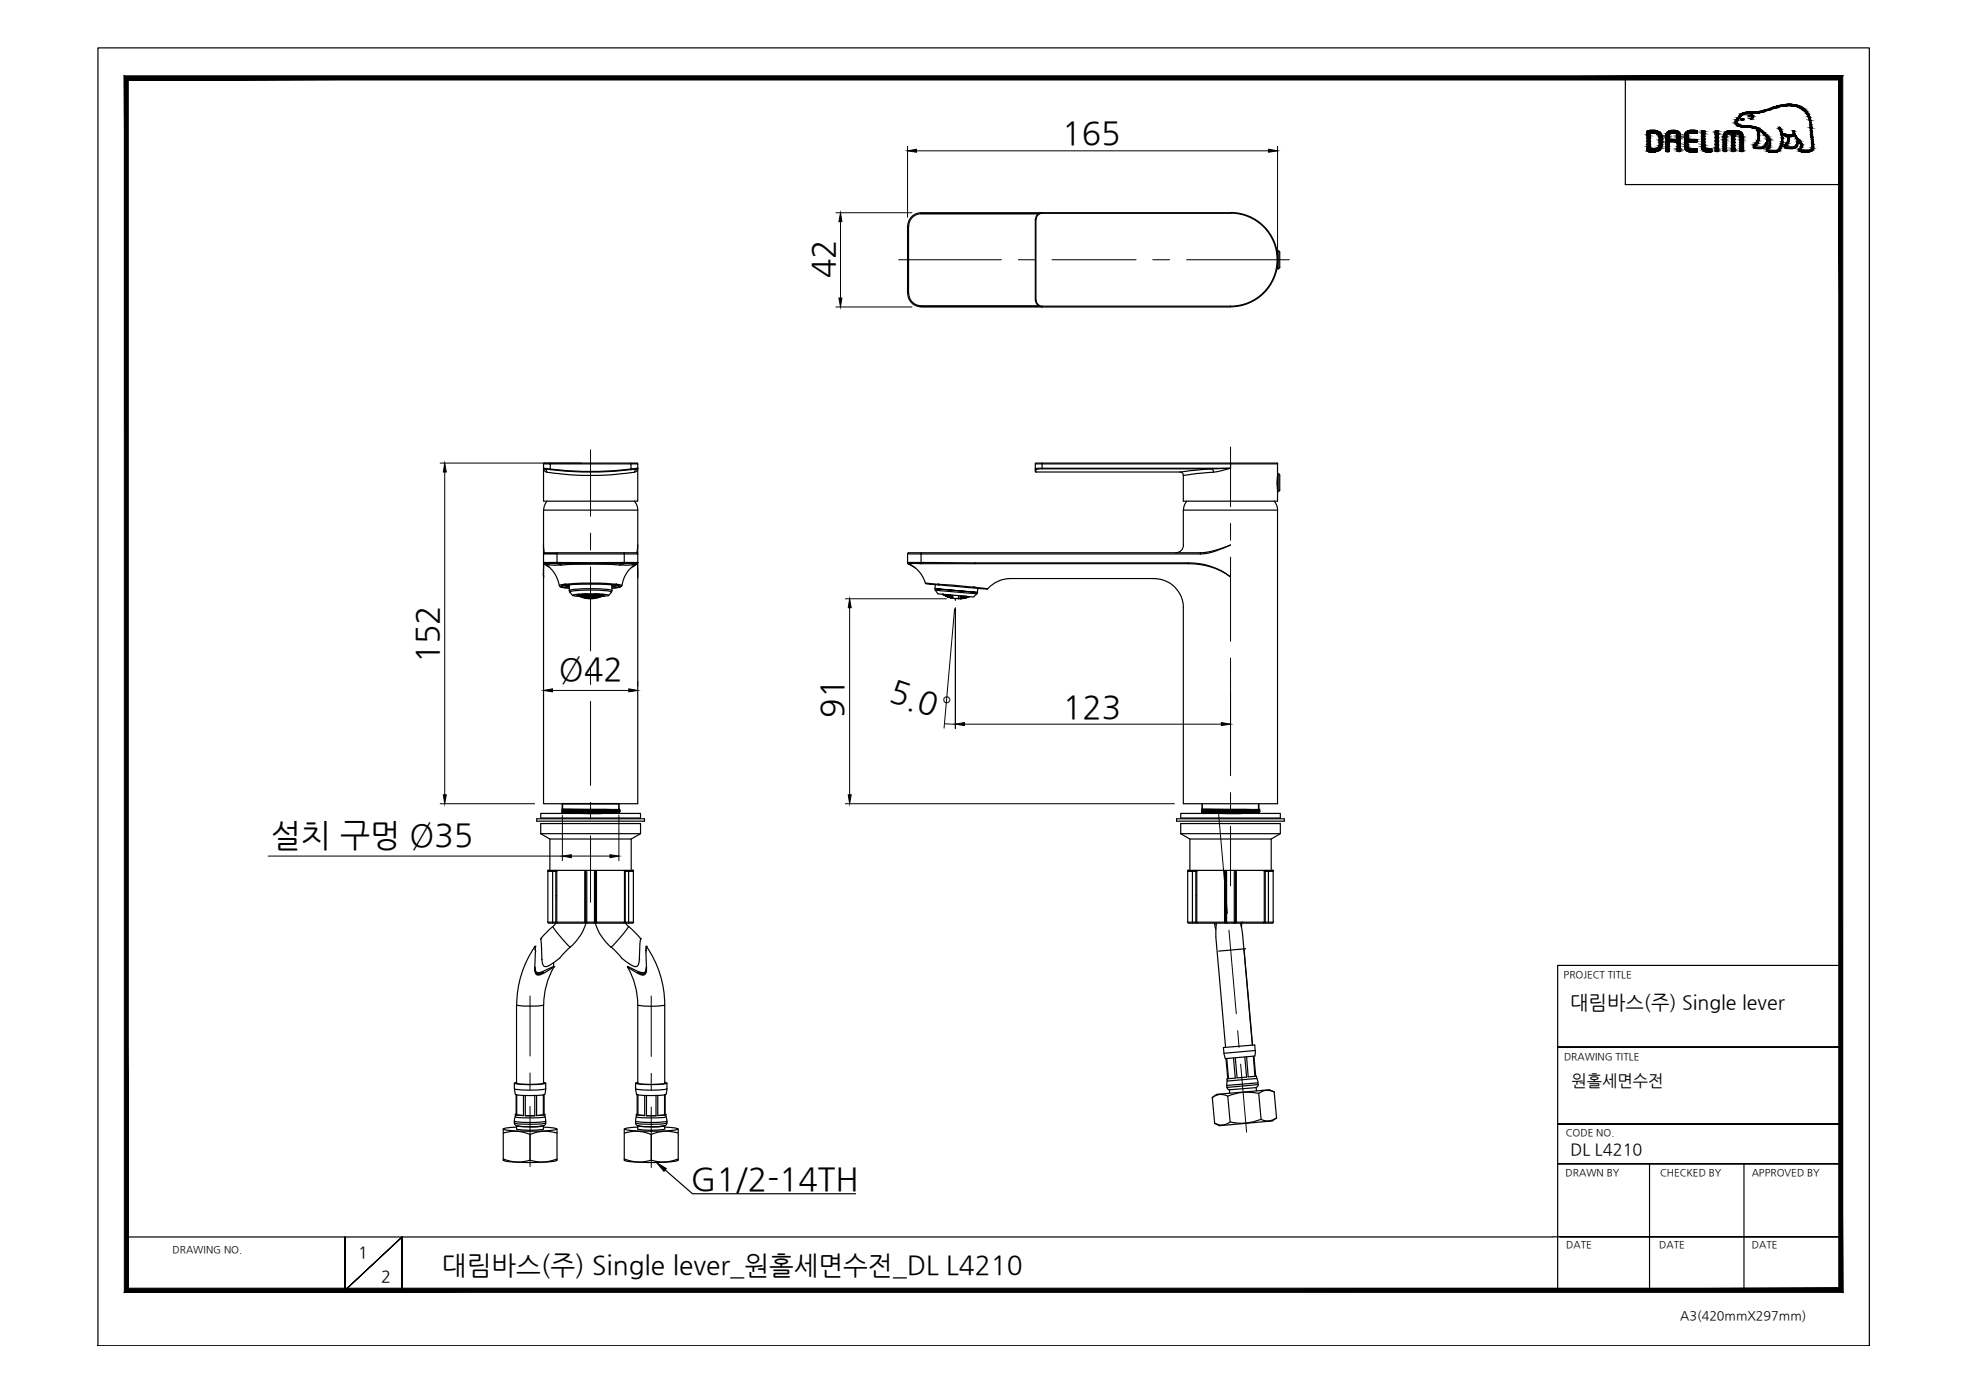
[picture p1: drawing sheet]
<svg xmlns="http://www.w3.org/2000/svg" width="420mm" height="297mm" viewBox="0 0 420 297" stroke-linecap="round" stroke-linejoin="round" font-family="sans-serif">
<defs><g id="words">
<g font-size="6.8">
<text x="226.7" y="30.8">165</text>
<text x="178" y="59.4" transform="rotate(-90 178 59.4)">42</text>
<text x="93.5" y="141.6" transform="rotate(-90 93.5 141.6)">152</text>
<text x="119.3" y="145.2">Ø42</text>
<text x="189.5" y="149.5" transform="rotate(19 189.5 149.5)">5.0°</text>
<text x="179.9" y="153.2" transform="rotate(-90 179.9 153.2)">91</text>
<text x="226.8" y="153.2">123</text>
<text x="57.8" y="180.4">설치 구멍 Ø35</text>
<text x="147.4" y="253.9">G1/2-14TH</text>
</g>
<text font-size="5.6" x="94.3" y="271.9">대림바스(주) Single lever_원홀세면수전_DL L4210</text>
<text font-size="4.2" x="335.1" y="215.3">대림바스(주) Single lever</text>
<g font-size="3.5">
<text x="335.3" y="231.7">원홀세면수전</text>
<text x="335.1" y="246.4">DL L4210</text>
<text x="76.4" y="268.5">1</text>
<text x="81.3" y="273.6">2</text>
</g>
<text font-size="2.7" x="358.5" y="281.6">A3(420mmX297mm)</text>
<g font-size="2.1">
<text x="333.7" y="208.6">PROJECT TITLE</text>
<text x="333.7" y="226.2">DRAWING TITLE</text>
<text x="334.1" y="242.4">CODE NO.</text>
<text x="334.1" y="251">DRAWN BY</text>
<text x="354.2" y="251">CHECKED BY</text>
<text x="373.8" y="251">APPROVED BY</text>
<text x="36.8" y="267.4">DRAWING NO.</text>
<text x="334.2" y="266.4">DATE</text>
<text x="354.1" y="266.4">DATE</text>
<text x="373.8" y="266.4">DATE</text>
</g>
</g></defs>
<!-- layer: 0 -->
<g fill="#000" stroke="#000" stroke-width=".21">
<path d="M193.7 32.2l1.9-.4v.7zM270.7 31.8l1.9 .4-1.9 .3zM351.9 32.4h1.4zM352.2 27.8h.9zM360 32.3h2.2zM360.2 32.4h2zM360.4 27.9h1.8zM360.6 32.4h1.3zM360.7 27.8h.8zM361.2 28.5h1zM363.3 32.1h2zM364.2 32.4h.7z"/>
<path d="M369.3 27.9h1.1zM371.7 25.7h.1zM371.8 25.3l.3 .1zM371.7 25.3h.2zM371.8 25.4h.3zM372.1 27.1h2.6zM373.2 24.9h.2zM373.4 23.9h2.8zM373.7 23.9h2.5zM377 32.2h2.7zM379.6 27.1h.2zM381.4 22.2h.9z"/>
<path d="M382.1 29.1h.8zM382.7 28h.1zM383.5 30.1h.7zM386.1 32.1h.6zM386.5 31.9h.4zM179.4 45.4l.2 1.9h-.6zM179 63.6h.6l-.2 1.9zM94.9 98.8l.3 1.9h-.6zM181.3 127.8l.3 1.9h-.6zM116 147.3l1.9-.3v.6zM134.2 147l1.9 .3-1.9 .3zM203.9 154.5l1.9-.3v.6z"/>
<path d="M260.6 154.2l2 .3-2 .3zM94.6 169.6h.6l-.3 1.9zM181 169.6h.6l-.3 1.9zM120 182.7l1.9-.3v.6zM130.2 182.4l1.9 .3-1.9 .3zM140.1 248.1l2.1 1.3-.5 .6z"/>
<path d="M351.4 30.1h.8zM351.4 30.1h.8z"/>
<path d="M351.4 31.8h.8zM351.4 31.8h.8z"/>
<path d="M351.9 32.4h1.2zM352.2 32.4h.9z"/>
<path d="M351.4 28.5h.8zM351.4 28.5h.8z"/>
<path d="M351.4 28.5l.8 .1v-.1zM351.4 28.5l.8 .1h-.8z"/>
<path d="M351.4 28.6l.8 .1zM351.4 28.6l.8 .1z"/>
<path d="M351.4 28.7l.8 .1zM351.4 28.7l.8 .1z"/>
<path d="M351.4 28.8l.8 .2v-.2zM351.4 28.8l.8 .2h-.8z"/>
<path d="M351.4 29l.8 .4v-.4zM351.4 29l.8 .4h-.8z"/>
<path d="M351.4 29.4l.8 .1v-.1zM351.4 29.4l.8 .1h-.8z"/>
<path d="M351.4 29.5l.8 .6v-.6zM351.4 29.5l.8 .6h-.8z"/>
<path d="M351.4 30.1l.8 .6v-.6zM351.4 30.1l.8 .6h-.8z"/>
<path d="M351.4 30.7l.8 .1zM351.4 30.7l.8 .1z"/>
<path d="M351.4 30.8l.8 .5v-.5zM351.4 30.8l.8 .5h-.8z"/>
<path d="M351.4 31.3l.8 .2v-.2zM351.4 31.3l.8 .2h-.8z"/>
<path d="M351.4 31.5h.8zM351.4 31.5h.8z"/>
<path d="M351.4 31.5l.8 .1v-.1zM351.4 31.5l.8 .1h-.8z"/>
<path d="M351.4 31.6l.8 .2v-.2zM351.4 31.6l.8 .2h-.8zM351.4 31.8h.8zM351.4 31.8h.8z"/>
<path d="M351.4 31.8h.9zM351.4 31.8h.9z"/>
<path d="M351.4 31.8h1.2zM351.4 31.8h1.2z"/>
<path d="M351.4 28.4h1.2zM351.4 28.4h1.4z"/>
<path d="M351.4 28.4h1.2zM351.4 28.4l.8 .1zM351.4 28.5h.8zM351.4 28.5h.8z"/>
<path d="M351.4 28.4h1.4zM351.4 28.4h1.5z"/>
<path d="M351.4 31.8h1.4zM351.4 31.8h1.4z"/>
<path d="M351.4 31.8h1.5zM351.4 31.8h1.5z"/>
<path d="M352.2 27.8h1.1zM351.9 27.8h1.4z"/>
<path d="M351.9 27.8l1.4 .1zM351.8 27.9h1.5z"/>
<path d="M351.8 27.9h1.6zM351.6 27.9h1.8z"/>
<path d="M351.9 32.4h1.4zM351.9 32.4h1.4z"/>
<path d="M351.6 32.4h1.8zM351.6 32.4h1.7z"/>
<path d="M351.6 27.9l2.1 .1zM351.5 28h2.2z"/>
<path d="M351.5 28h2.2zM351.5 28h2.2z"/>
<path d="M351.5 32.3h2.2zM351.5 32.3l1.9 .1z"/>
<path d="M351.5 28l2.5 .1-.3-.1zM351.5 28l2.5 .1h-2.6zM351.4 28.1h2.6zM351.4 28.1h2.6z"/>
<path d="M351.5 32.3h2.2zM351.5 32.3h2.2z"/>
<path d="M351.4 28.1l2.7 .1zM351.4 28.1l2.7 .1z"/>
<path d="M351.4 32.1h2.6zM351.4 32.1h2.7z"/>
<path d="M351.4 32.1l2.3 .2 .3-.2zM351.4 32.1l2.3 .2h-2.2z"/>
<path d="M351.4 28.2l2.9 .1-.2-.1zM351.4 28.2l2.9 .1h-2.9zM351.4 28.3h2.9zM351.4 28.3h2.9z"/>
<path d="M351.4 32.1h2.7zM351.4 32.1h2.7z"/>
<path d="M351.4 28.3l3 .1-.1-.1zM351.4 28.3l3 .1h-3z"/>
<path d="M351.4 31.9l2.9 .1zM351.4 31.9l2.9 .1z"/>
<path d="M351.4 32l2.7 .1 .2-.1zM351.4 32l2.7 .1h-2.7z"/>
<path d="M352.9 28.4l1.5 .1zM352.9 28.4l1.5 .1z"/>
<path d="M353.1 31.8h1.3zM352.9 31.8h1.5z"/>
<path d="M351.4 31.8l2.9 .1 .1-.1zM351.4 31.8l2.9 .1h-2.9z"/>
<path d="M353.3 28.5l1.2 .1-.1-.1zM353.3 28.5l1.2 .1z"/>
<path d="M353.4 31.7h1zM353.1 31.8h1.3z"/>
<path d="M353.5 28.6h1zM353.5 28.6h1z"/>
<path d="M353.5 31.7h1zM353.4 31.7h1z"/>
<path d="M353.6 28.6l1 .2-.1-.2zM353.6 28.6l1 .2h-.7z"/>
<path d="M353.6 31.6h.9zM353.5 31.7h1z"/>
<path d="M353.8 31.5l.7 .1 .1-.1zM353.8 31.5l.7 .1h-.9z"/>
<path d="M353.9 28.8l.8 .1zM353.9 28.8l.8 .1z"/>
<path d="M353.9 28.9l.8 .2v-.2zM353.9 28.9l.8 .2h-.7z"/>
<path d="M353.9 31.3h.8zM353.9 31.3h.8z"/>
<path d="M353.9 31.3l.7 .2 .1-.2zM353.8 31.5l.1-.2 .7 .2z"/>
<path d="M354 29.1l.7 .2v-.2zM354 29.1l.7 .2h-.7z"/>
<path d="M354 29.3l.8 .3-.1-.3zM354 29.3l.8 .3h-.7z"/>
<path d="M354.1 30.8l.6 .2v-.2zM354.1 30.8l.6 .2h-.7z"/>
<path d="M354 31l.7 .1v-.1zM354 31l.7 .1h-.7z"/>
<path d="M354 31.1l.7 .2v-.2zM354 31.1l.7 .2h-.8z"/>
<path d="M354.1 29.6l.7 .1v-.1zM354.1 29.6l.7 .1h-.7z"/>
<path d="M354.1 29.7h.7zM354.1 29.7h.7zM354.1 29.7h.7zM354.1 29.7h.7zM354.1 29.7h.7zM354.1 29.7h.7zM354.1 29.7h.7zM354.1 29.7h.7zM354.1 29.7h.7zM354.1 29.7h.7z"/>
<path d="M354.1 29.7l.7 .2v-.2zM354.1 29.7l.7 .2h-.7z"/>
<path d="M354.1 29.9h.7zM354.1 29.9h.7z"/>
<path d="M354.1 29.9l.7 .2v-.2zM354.1 29.9l.7 .2h-.7z"/>
<path d="M354.1 30.1l.7 .3v-.3zM354.1 30.1l.7 .3h-.7zM354.1 30.4h.7zM354.1 30.4h.7z"/>
<path d="M354.1 30.4l.7 .1v-.1zM354.1 30.4l.7 .1h-.7zM354.1 30.5h.7zM354.1 30.5h.7zM354.1 30.5h.7zM354.1 30.5h.7z"/>
<path d="M354.1 30.5l.6 .3 .1-.3zM354.1 30.5l.6 .3h-.6z"/>
<path d="M355.5 29.4h.7zM355.5 29.4h.7z"/>
<path d="M355.6 32.4h.5zM355.6 32.4h.4z"/>
<path d="M355.5 32.3h.6zM355.5 32.3l.6 .1z"/>
<path d="M355.5 28.9l.7 .2v-.2zM355.5 28.9l.7 .2h-.7z"/>
<path d="M355.5 29.1h.7zM355.5 29.1h.7z"/>
<path d="M355.5 29.1l.7 .1zM355.5 29.1l.7 .1z"/>
<path d="M355.5 29.2h.7zM355.5 29.2h.7z"/>
<path d="M355.5 29.2l.7 .2v-.2zM355.5 29.2l.7 .2h-.7z"/>
<path d="M355.5 29.4l.7 .2v-.2zM355.5 29.4l.7 .2h-.7zM355.5 29.6h.7zM355.5 29.6h.7z"/>
<path d="M355.5 29.6l.7 .1zM355.5 29.6l.7 .1z"/>
<path d="M355.5 30.4l.7 .1zM355.5 30.4l.7 .1z"/>
<path d="M355.5 30.5l.7 .1v-.1zM355.5 30.5l.7 .1h-.7z"/>
<path d="M355.5 30.6l.7 .1zM355.5 30.6l.7 .1z"/>
<path d="M355.5 30.7l.7 .1v-.1zM355.5 30.7l.7 .1h-.7z"/>
<path d="M355.5 30.8l.7 .4v-.4zM355.5 30.8l.7 .4h-.7z"/>
<path d="M355.5 31.2l.7 .1zM355.5 31.2l.7 .1z"/>
<path d="M355.5 31.3l.7 .4v-.4zM355.5 31.3l.7 .4h-.7z"/>
<path d="M355.5 31.7l.7 .1zM355.5 31.7l.7 .1z"/>
<path d="M355.5 31.8l.7 .1v-.1zM355.5 31.8l.7 .1h-.7z"/>
<path d="M355.5 31.9l.7 .1zM355.5 31.9l.7 .1z"/>
<path d="M355.5 32l.7 .1zM355.5 32l.7 .1z"/>
<path d="M355.5 32.1h.7zM355.5 32.1h.7z"/>
<path d="M355.5 32.1h.7zM355.5 32.1h.7z"/>
<path d="M355.5 32.1l.7 .1zM355.5 32.1l.7 .1z"/>
<path d="M355.5 32.2h.7zM355.5 32.2h.7zM355.5 32.2h.7zM355.5 32.2h.7z"/>
<path d="M355.5 32.2h.7zM355.5 32.2h.7z"/>
<path d="M355.5 32.2h.7zM355.5 32.2l.6 .1z"/>
<path d="M355.5 28.8h.7zM355.5 28.8h.7z"/>
<path d="M355.5 28.8l.7 .1v-.1zM355.5 28.8l.7 .1h-.7z"/>
<path d="M355.5 30.3h.7zM355.5 30.3l.7 .1z"/>
<path d="M355.5 28.5h.8zM355.5 28.5h.9z"/>
<path d="M355.5 28.5l.7 .3 .1-.3zM355.5 28.5l.7 .3h-.7z"/>
<path d="M355.6 28.5h1zM355.6 28.5h1.3z"/>
<path d="M355.6 28.5h1zM355.6 28.5h.8z"/>
<path d="M356.9 27.8h.6zM356.5 27.8h1z"/>
<path d="M356.5 27.8l1.3 .1zM356.2 27.9h1.6z"/>
<path d="M356.2 27.9l1.9 .1-.3-.1zM356 28l.2-.1 1.9 .1z"/>
<path d="M357.9 29.6h.7zM357.9 29.6h.7z"/>
<path d="M357.9 30.7h.7zM357.9 30.7h.7z"/>
<path d="M357.9 31.9h.7zM357.9 31.9h.7z"/>
<path d="M358 32.3h.5zM358 32.3h.5z"/>
<path d="M356 28l2.3 .1-.2-.1zM355.8 28.1l.2-.1 2.3 .1z"/>
<path d="M355.8 28.1l2.6 .2-.1-.2zM355.8 28.1l2.6 .2h-2.7z"/>
<path d="M355.7 28.3l2.8 .2-.1-.2zM355.7 28.3l2.8 .2h-2.9z"/>
<path d="M357.2 28.5h1.3zM357.2 28.5h1.3z"/>
<path d="M357.5 28.5h1zM357.5 28.5h1z"/>
<path d="M357.7 28.5h.8zM357.7 28.5h.8z"/>
<path d="M357.7 28.5l.9 .3-.1-.3zM357.7 28.5l.9 .3h-.8z"/>
<path d="M358 32.3h.5zM358 32.3l.4 .1z"/>
<path d="M357.8 28.8h.8zM357.8 28.8h.8z"/>
<path d="M357.9 28.8l.7 .1v-.1zM357.9 28.8l.7 .1h-.7z"/>
<path d="M357.9 28.9l.7 .2v-.2zM357.9 28.9l.7 .2h-.7z"/>
<path d="M357.9 29.1h.7zM357.9 29.1h.7z"/>
<path d="M357.9 29.1l.7 .1zM357.9 29.1l.7 .1z"/>
<path d="M357.9 29.2h.7zM357.9 29.2h.7z"/>
<path d="M357.9 29.2l.7 .2v-.2zM357.9 29.2l.7 .2h-.7zM357.9 29.4h.7zM357.9 29.4h.7z"/>
<path d="M357.9 29.4l.7 .2v-.2zM357.9 29.4l.7 .2h-.7z"/>
<path d="M357.9 29.6l.7 .1zM357.9 29.6l.7 .1z"/>
<path d="M355.5 29.7l3.1 .4v-.4zM355.5 29.7l3.1 .4h-3.1z"/>
<path d="M355.5 30.1l3.1 .2v-.2zM355.5 30.1l3.1 .2h-3.1z"/>
<path d="M357.9 30.3l.7 .2v-.2zM357.9 30.3l.7 .2h-.7z"/>
<path d="M357.9 30.5l.7 .2v-.2zM357.9 30.5l.7 .2h-.7z"/>
<path d="M357.9 30.7l.7 .5v-.5zM357.9 30.7l.7 .5h-.7z"/>
<path d="M357.9 31.2l.7 .1zM357.9 31.2l.7 .1z"/>
<path d="M357.9 31.3l.7 .3v-.3zM357.9 31.3l.7 .3h-.7z"/>
<path d="M357.9 31.6l.7 .1zM357.9 31.6l.7 .1z"/>
<path d="M357.9 31.7l.7 .2v-.2zM357.9 31.7l.7 .2h-.7z"/>
<path d="M357.9 31.9l.7 .2v-.2zM357.9 31.9l.7 .2h-.7z"/>
<path d="M357.9 32.1h.7zM357.9 32.1h.7z"/>
<path d="M357.9 32.1h.7zM357.9 32.1h.7z"/>
<path d="M357.9 32.1l.7 .1zM357.9 32.1l.7 .1z"/>
<path d="M357.9 32.2l.6 .1 .1-.1zM357.9 32.2l.6 .1h-.5z"/>
<path d="M359.5 28.8l.7 .2v-.2zM359.5 28.8l.7 .2h-.7z"/>
<path d="M359.5 29h.7zM359.5 29h.7zM359.5 29h.7zM359.5 29h.7z"/>
<path d="M359.5 29l.7 .1zM359.5 29l.7 .1zM359.5 29.1h.7zM359.5 29.1h.7z"/>
<path d="M359.5 29.1l.7 .3v-.3zM359.5 29.1l.7 .3h-.7zM359.5 29.4h.7zM359.5 29.4h.7z"/>
<path d="M359.5 29.4l.7 .2v-.2zM359.5 29.4l.7 .2h-.7z"/>
<path d="M359.5 29.6l.7 .1v-.1zM359.5 29.6l.7 .1h-.7zM359.5 29.7h.7zM359.5 29.7h.7z"/>
<path d="M359.5 29.7h.7zM359.5 29.7h.7z"/>
<path d="M359.5 30.3l.7 .1zM359.5 30.3l.7 .1z"/>
<path d="M359.5 30.4l.7 .1zM359.5 30.4l.7 .1z"/>
<path d="M359.5 30.5h.7zM359.5 30.5h.7z"/>
<path d="M359.5 30.5l.7 .3v-.3zM359.5 30.5l.7 .3h-.7z"/>
<path d="M359.5 30.8l.7 .1zM359.5 30.8l.7 .1z"/>
<path d="M359.5 30.9l.7 .2v-.2zM359.5 30.9l.7 .2h-.7zM359.5 31.1h.7zM359.5 31.1h.7z"/>
<path d="M359.5 31.1l.7 .1zM359.5 31.1l.7 .1zM359.5 31.2h.7zM359.5 31.2h.7z"/>
<path d="M359.5 31.2l.7 .1zM359.5 31.2l.7 .1z"/>
<path d="M359.5 31.3l.7 .2v-.2zM359.5 31.3l.7 .2h-.7z"/>
<path d="M359.5 28.7h.7zM359.5 28.7h.7z"/>
<path d="M359.5 28.7h.7zM359.5 28.7l.7 .1z"/>
<path d="M359.5 31.5h.7zM359.5 31.5h.7z"/>
<path d="M359.5 31.5l.8 .1-.1-.1zM359.5 31.5l.8 .1h-.8z"/>
<path d="M359.5 31.6l1 .1zM359.5 31.6l1 .1z"/>
<path d="M359.6 28.5l.6 .2 .1-.2zM359.6 28.5l.6 .2h-.7z"/>
<path d="M359.6 28.5h.9zM359.6 28.5h.7z"/>
<path d="M359.6 31.7l1.1 .1zM359.6 31.7l1.1 .1zM359.6 31.8h1.1zM359.6 31.8h1.1z"/>
<path d="M360.6 32.4h1zM360.8 32.4h.8z"/>
<path d="M359.6 28.5h1.1zM359.6 28.5h1.2z"/>
<path d="M359.6 28.5h1.1zM359.6 28.5h.9z"/>
<path d="M359.6 28.5h1.2zM359.6 28.5h1.2z"/>
<path d="M359.6 28.5h1.2zM359.6 28.5h1.2zM359.6 28.5h1.2zM359.6 28.5h1.3z"/>
<path d="M359.6 31.8h1.3zM359.6 31.8h1.3z"/>
<path d="M360.7 27.8h1zM360.5 27.8h1.2z"/>
<path d="M360.5 27.8h1.3zM360.5 27.8h1.3z"/>
<path d="M360.5 27.8l1.6 .1zM360.5 27.9h1.6z"/>
<path d="M360.5 32.4h1.4zM360.5 32.4h1.4z"/>
<path d="M362 28.5h.2zM362 28.5h.2z"/>
<path d="M359.5 29.7l2.6 .1zM359.5 29.7l2.6 .1z"/>
<path d="M360.5 27.9h1.7zM360.4 27.9h1.8zM360.2 27.9h2z"/>
<path d="M360.5 32.4h1.6zM360.5 32.4h1.4z"/>
<path d="M359.5 29.8l2.7 .1-.1-.1zM359.5 29.8l2.7 .1h-2.7z"/>
<path d="M359.5 30.3h2.6zM359.5 30.3h2.5z"/>
<path d="M360.2 27.9l2 .1zM360.1 28h2.1z"/>
<path d="M360.1 28h2.1zM360.1 28h2.1z"/>
<path d="M360 28l2.2 .1v-.1zM359.8 28.1l.2-.1 2.2 .1z"/>
<path d="M359.8 28.1l2.4 .1zM359.8 28.1l2.4 .1z"/>
<path d="M359.8 28.2l2.4 .1zM359.8 28.2l2.4 .1h-2.5z"/>
<path d="M359.7 28.3l2.5 .1v-.1zM359.7 28.3l2.5 .1h-2.6z"/>
<path d="M359.6 28.4l2.6 .1zM359.6 28.4l2.6 .1z"/>
<path d="M360.9 28.5h1.3zM360.9 28.5h1.3z"/>
<path d="M360.9 28.5h1.3zM360.9 28.5h1.3zM361.2 28.5h1z"/>
<path d="M361.6 28.5h.6zM361.6 28.5h.6z"/>
<path d="M359.5 29.9l2.7 .2v-.2zM359.5 29.9l2.7 .2h-2.7z"/>
<path d="M359.5 30.1l2.7 .1zM359.5 30.1l2.7 .1z"/>
<path d="M359.5 30.2l2.6 .1 .1-.1zM359.5 30.2l2.6 .1h-2.6z"/>
<path d="M359.6 31.8h2.6zM359.6 31.8h2.6z"/>
<path d="M359.6 31.8l2.6 .1zM359.6 31.8l2.6 .1z"/>
<path d="M359.6 31.9l2.6 .1zM359.6 31.9l2.6 .1z"/>
<path d="M359.7 32l2.5 .1zM359.7 32l2.5 .1z"/>
<path d="M359.8 32.1h2.4zM359.8 32.1h2.4z"/>
<path d="M359.8 32.1l2.4 .2v-.2zM359.8 32.1l2.4 .2h-2.2zM360 32.3h2.2z"/>
<path d="M360.1 32.3l2.1 .1zM360.1 32.3l2.1 .1zM360.2 32.4h2z"/>
<path d="M360.3 32.4h1.9zM360.3 32.4h1.9z"/>
<path d="M360.4 32.4h1.8zM360.4 32.4h1.8z"/>
<path d="M360.5 32.4h1.7zM360.5 32.4h1.6z"/>
<path d="M363.3 27.9h.4zM363.1 27.9h.6z"/>
<path d="M363.1 27.9l.7 .1-.1-.1zM363.1 27.9l.7 .1h-.7z"/>
<path d="M363.1 28l.7 .1zM363.1 28l.7 .1zM363.1 28.1h.7zM363.1 28.1h.7z"/>
<path d="M363.1 28.1l.7 .1v-.1zM363.1 28.1l.7 .1h-.7zM363.1 28.2h.7zM363.1 28.2h.7z"/>
<path d="M363.1 28.2l.7 .1v-.1zM363.1 28.2l.7 .1h-.7z"/>
<path d="M363.1 28.3l.7 .1zM363.1 28.3l.7 .1z"/>
<path d="M363.1 28.4l.7 .1v-.1zM363.1 28.4l.7 .1h-.7zM363.1 28.5h.7zM363.1 28.5h.7z"/>
<path d="M363.1 28.5l.7 .6v-.6zM363.1 28.5l.7 .6h-.7z"/>
<path d="M363.1 29.1h.7zM363.1 29.1h.7z"/>
<path d="M363.1 29.1l.7 .5v-.5zM363.1 29.1l.7 .5h-.7z"/>
<path d="M363.1 29.6l.7 .1zM363.1 29.6l.7 .1z"/>
<path d="M363.1 29.7l.7 .5v-.5zM363.1 29.7l.7 .5h-.7z"/>
<path d="M363.1 30.2l.7 .1zM363.1 30.2l.7 .1z"/>
<path d="M363.1 30.3l.7 .4v-.4zM363.1 30.3l.7 .4h-.7z"/>
<path d="M363.1 30.7l.7 .1zM363.1 30.7l.7 .1z"/>
<path d="M363.1 30.8l.7 .2v-.2zM363.1 30.8l.7 .2h-.7z"/>
<path d="M363.1 31h.7zM363.1 31h.7z"/>
<path d="M363.1 31l.7 .1v-.1zM363.1 31l.7 .1h-.7z"/>
<path d="M363.1 31.1l.7 .1zM363.1 31.1l.7 .1z"/>
<path d="M363.1 31.2h.7zM363.1 31.2h.7z"/>
<path d="M363.1 31.2l.7 .1zM363.1 31.2l.7 .1zM363.1 31.3h.7zM363.1 31.3h.7z"/>
<path d="M363.1 31.3h.7zM363.1 31.3h.7z"/>
<path d="M363.1 31.3l.7 .2v-.2zM363.1 31.3l.7 .2h-.7z"/>
<path d="M363.1 31.5l.7 .1v-.1zM363.1 31.5l.7 .1h-.7z"/>
<path d="M363.1 31.6h.7zM363.1 31.6h.7z"/>
<path d="M363.1 31.6l1 .1zM363.1 31.6l1 .1z"/>
<path d="M363.1 31.7l1.1 .1zM363.1 31.7l1.1 .1z"/>
<path d="M364.2 32.4h.5zM364.3 32.4h.4z"/>
<path d="M363.2 31.8h1.2zM363.2 31.8h1.2z"/>
<path d="M363.9 32.4h1.2zM363.9 32.4h1z"/>
<path d="M363.9 32.4h1.2zM363.9 32.4h1.2z"/>
<path d="M363.9 32.4h1.3zM363.9 32.4h1.2z"/>
<path d="M363.8 32.4h1.5zM363.8 32.4h1.5z"/>
<path d="M363.8 32.4h1.5zM363.8 32.4h1.4z"/>
<path d="M363.2 31.8h2.1zM363.2 31.8h2.1z"/>
<path d="M363.2 31.8h2.1zM363.2 31.8h2.1z"/>
<path d="M363.2 31.8l2.1 .1zM363.2 31.8l2.1 .1z"/>
<path d="M363.2 31.9l2.1 .2v-.2zM363.2 31.9l2.1 .2h-2zM363.3 32.1h2z"/>
<path d="M363.3 32.1l2 .1v-.1zM363.3 32.1l2 .1h-1.8z"/>
<path d="M363.5 32.2l1.8 .1zM363.5 32.2l1.8 .1z"/>
<path d="M363.5 32.3h1.8zM363.5 32.3h1.8z"/>
<path d="M363.7 32.3l1.6 .1zM363.7 32.3l1.6 .1z"/>
<path d="M366.2 27.9h.5zM366.1 27.9h.6zM366.1 27.9h.6zM366.1 27.9h.6z"/>
<path d="M366.1 27.9l.6 .1v-.1zM366.1 27.9l.6 .1h-.7z"/>
<path d="M366.1 32.3h.6zM366.1 32.3l.5 .1z"/>
<path d="M366 28l.7 .1zM366 28l.7 .1z"/>
<path d="M366 28.1l.7 .1v-.1zM366 28.1l.7 .1h-.7z"/>
<path d="M366 28.2l.7 .2v-.2zM366 28.2l.7 .2h-.7z"/>
<path d="M366 28.4l.7 .3v-.3zM366 28.4l.7 .3h-.7z"/>
<path d="M366 28.7l.7 .7v-.7zM366 28.7l.7 .7h-.7z"/>
<path d="M366 29.4l.7 .7v-.7zM366 29.4l.7 .7h-.7z"/>
<path d="M366 30.1l.7 .8v-.8zM366 30.1l.7 .8h-.7z"/>
<path d="M366 30.9l.7 .7v-.7zM366 30.9l.7 .7h-.7z"/>
<path d="M366 31.6l.7 .2v-.2zM366 31.6l.7 .2h-.7z"/>
<path d="M366 31.8l.7 .2v-.2zM366 31.8l.7 .2h-.7z"/>
<path d="M366 32l.7 .1v-.1zM366 32l.7 .1h-.7z"/>
<path d="M366 32.1l.7 .1zM366 32.1l.7 .1z"/>
<path d="M366 32.2l.7 .1v-.1zM366 32.2l.7 .1h-.6zM366.1 32.3h.6zM366.1 32.3h.6z"/>
<path d="M367.7 29.7h.7zM367.7 29.7h.7z"/>
<path d="M367.7 29.7h.7zM367.7 29.7h.7z"/>
<path d="M367.7 31.4h.7zM367.7 31.4h.7z"/>
<path d="M367.7 32.1h.7zM367.7 32.1h.7z"/>
<path d="M367.7 32.1h.7zM367.7 32.1h.7z"/>
<path d="M367.7 32.3h.6zM367.7 32.3h.7z"/>
<path d="M367.7 32.3h.6zM367.7 32.3l.5 .1z"/>
<path d="M367.7 29.4l.7 .2v-.2zM367.7 29.4l.7 .2h-.7z"/>
<path d="M367.7 29.6l.7 .1zM367.7 29.6l.7 .1z"/>
<path d="M367.7 29.7h.7zM367.7 29.7h.7z"/>
<path d="M367.7 29.7l.7 .1zM367.7 29.7l.7 .1z"/>
<path d="M367.7 29.8l.7 .2v-.2zM367.7 29.8l.7 .2h-.7z"/>
<path d="M367.7 30l.7 .1zM367.7 30l.7 .1z"/>
<path d="M367.7 30.1l.7 .4v-.4zM367.7 30.1l.7 .4h-.7z"/>
<path d="M367.7 30.5h.7zM367.7 30.5h.7z"/>
<path d="M367.7 30.5l.7 .4v-.4zM367.7 30.5l.7 .4h-.7z"/>
<path d="M367.7 30.9l.7 .1zM367.7 30.9l.7 .1z"/>
<path d="M367.7 31l.7 .4v-.4zM367.7 31l.7 .4h-.7z"/>
<path d="M367.7 31.4l.7 .4v-.4zM367.7 31.4l.7 .4h-.7z"/>
<path d="M367.7 31.8h.7zM367.7 31.8h.7z"/>
<path d="M367.7 31.8l.7 .3v-.3zM367.7 31.8l.7 .3h-.7z"/>
<path d="M367.7 32.1h.7zM367.7 32.1h.7z"/>
<path d="M367.7 32.1l.7 .1zM367.7 32.1l.7 .1z"/>
<path d="M367.7 32.2l.7 .1v-.1zM367.7 32.2l.7 .1h-.7z"/>
<path d="M367.7 29.1h.8zM367.7 29.1h.8z"/>
<path d="M367.7 29.1l.7 .3 .1-.3zM367.7 29.1l.7 .3h-.7z"/>
<path d="M367.8 28.8l.7 .3v-.3zM367.8 28.8l.7 .3h-.8z"/>
<path d="M367.8 28.7l.7 .1 .1-.1zM367.8 28.7l.7 .1h-.7z"/>
<path d="M367.8 28.7h.8zM367.8 28.7h.8z"/>
<path d="M367.9 28.6h.9zM367.9 28.6l.7 .1z"/>
<path d="M367.9 28.5h1zM367.9 28.5l.9 .1z"/>
<path d="M367.9 28.5h1.3zM367.9 28.5h1.3z"/>
<path d="M367.9 28.5h1.3zM367.9 28.5h1z"/>
<path d="M367.9 28.5h1.3zM367.9 28.5h1.6z"/>
<path d="M369.5 28.5h2.3zM369.5 28.5h2.3z"/>
<path d="M369.5 28.5h.7zM369.5 28.5h.7z"/>
<path d="M369.5 29.7h.7zM369.5 29.7h.7z"/>
<path d="M369.6 32.3h.5zM369.6 32.3h.5z"/>
<path d="M369.6 32.3h.5zM369.6 32.3l.4 .1z"/>
<path d="M369.5 28.5h.7zM369.5 28.5h.7zM369.5 28.5h.7zM369.5 28.5h.7z"/>
<path d="M369.5 28.5l.7 .2v-.2zM369.5 28.5l.7 .2h-.7zM369.5 28.7h.7zM369.5 28.7h.7z"/>
<path d="M369.5 28.7l.7 .1v-.1zM369.5 28.7l.7 .1h-.7z"/>
<path d="M369.5 28.8l.7 .1zM369.5 28.8l.7 .1z"/>
<path d="M369.5 28.9l.7 .2v-.2zM369.5 28.9l.7 .2h-.7zM369.5 29.1h.7zM369.5 29.1h.7z"/>
<path d="M369.5 29.1l.7 .6v-.6zM369.5 29.1l.7 .6h-.7z"/>
<path d="M369.5 29.7l.7 .7v-.7zM369.5 29.7l.7 .7h-.7zM369.5 30.4h.7zM369.5 30.4h.7z"/>
<path d="M369.5 30.4l.7 .6v-.6zM369.5 30.4l.7 .6h-.7zM369.5 31h.7zM369.5 31h.7z"/>
<path d="M369.5 31l.7 .6v-.6zM369.5 31l.7 .6h-.7z"/>
<path d="M369.5 31.6h.7zM369.5 31.6h.7z"/>
<path d="M369.5 31.6l.7 .2v-.2zM369.5 31.6l.7 .2h-.7zM369.5 31.8h.7zM369.5 31.8h.7z"/>
<path d="M369.5 31.8l.7 .2v-.2zM369.5 31.8l.7 .2h-.7zM369.5 32h.7zM369.5 32h.7z"/>
<path d="M369.5 32l.7 .1v-.1zM369.5 32l.7 .1h-.7zM369.5 32.1h.7zM369.5 32.1h.7z"/>
<path d="M369.5 32.1l.7 .1zM369.5 32.1l.7 .1z"/>
<path d="M369.5 32.2l.6 .1 .1-.1zM369.5 32.2l.6 .1h-.5z"/>
<path d="M369.3 27.9h1.6zM368.8 27.9h2.1z"/>
<path d="M370.3 26l.3 .2v-.2zM370.3 26l.3 .2h-.3z"/>
<path d="M370.3 26.2l.3 .1zM370.3 26.2l.3 .1z"/>
<path d="M370.3 26.3l.5 .1zM370.3 26.3l.5 .1z"/>
<path d="M370.3 25.8l.4 .1zM370.3 25.8l.4 .1z"/>
<path d="M370.3 25.9l.3 .1 .1-.1zM370.3 25.9l.3 .1h-.3zM370.3 26h.3zM370.3 26h.3z"/>
<path d="M370.4 25.7l.3 .1 .1-.1zM370.4 25.7l.3 .1h-.4z"/>
<path d="M370.4 26.4l.4 .1zM370.4 26.4l.4 .1z"/>
<path d="M370.4 26.5l.7 .1zM370.4 26.5l.7 .1h-.6z"/>
<path d="M370.4 25.6h.5zM370.4 25.6l.4 .1h-.4z"/>
<path d="M368.8 27.9l2.4 .1zM368.5 28h2.7z"/>
<path d="M370.7 25.3l.2 .3 .2-.3zM370.7 25.3l.2 .3h-.5z"/>
<path d="M370.5 26.6l.8 .1zM370.5 26.6l.8 .1z"/>
<path d="M370.7 25.2l.4 .1 .1-.1zM370.7 25.2l.4 .1h-.4z"/>
<path d="M370.8 25.2h.4zM370.8 25.2h.4z"/>
<path d="M368.5 28l3 .2-.3-.2zM368.2 28.2l.3-.2 3 .2z"/>
<path d="M370.9 25l.4 .1zM370.9 25l.4 .1z"/>
<path d="M370.9 25.1h.4zM370.8 25.2h.4z"/>
<path d="M370.6 26.7h.8zM370.6 26.7h.8z"/>
<path d="M371.3 29.7h.7zM371.3 29.7h.7z"/>
<path d="M371.3 29.7h.7zM371.3 29.7h.7z"/>
<path d="M371.3 31.4h.7zM371.3 31.4h.7z"/>
<path d="M371.3 32.1h.7zM371.3 32.1h.7z"/>
<path d="M371.3 32.1h.7zM371.3 32.1h.7z"/>
<path d="M371.3 32.3h.6zM371.3 32.3h.6z"/>
<path d="M370.7 26.7l1 .1zM370.7 26.7l1 .1z"/>
<path d="M371.1 24.8l.2 .2 .2-.2zM371.1 24.8l.2 .2h-.4z"/>
<path d="M371.5 25.4h.6zM371.5 25.4h.6z"/>
<path d="M368.2 28.2l3.6 .2-.3-.2zM368.2 28.2l3.6 .2h-3.9z"/>
<path d="M370.7 26.8h1.1zM370.7 26.8h1.1z"/>
<path d="M370.7 26.8h1.3zM370.7 26.8h1.3z"/>
<path d="M367.9 28.4l3.9 .1v-.1zM367.9 28.4l3.9 .1h-3.9z"/>
<path d="M370.2 28.5h1.6zM370.2 28.5h1.6z"/>
<path d="M370.2 28.5h1.6zM370.2 28.5h1.6z"/>
<path d="M370.5 28.5h1.3zM370.5 28.5h1.3z"/>
<path d="M371.2 24.6l.3 .2 .3-.2zM371.2 24.6l.3 .2h-.4zM371.1 24.8h.4zM371.1 24.8h.4z"/>
<path d="M371.6 25.7h.2zM371.6 25.7h.2z"/>
<path d="M370.7 28.5l1.1 .1zM370.7 28.5l1.1 .1z"/>
<path d="M370.9 28.6l1 .1zM370.9 28.6l1 .1zM371.1 28.7h.8zM371.1 28.7h.8z"/>
<path d="M371.7 25.3h.3zM371.6 25.3h.4z"/>
<path d="M371.6 25.6h.3zM371.6 25.6l.2 .1z"/>
<path d="M371.1 28.7l.8 .1v-.1zM371.1 28.7l.8 .1h-.7z"/>
<path d="M371.3 24.5h.6zM371.2 24.6h.6z"/>
<path d="M371.2 28.8l.8 .3-.1-.3zM371.2 28.8l.8 .3h-.8z"/>
<path d="M371.3 32.3h.6zM371.3 32.3l.5 .1z"/>
<path d="M371.6 25.6h.4zM371.6 25.6h.3z"/>
<path d="M371.2 29.1h.8zM371.2 29.1h.8z"/>
<path d="M371.2 29.1l.8 .3v-.3zM371.2 29.1l.8 .3h-.8z"/>
<path d="M371.2 29.4l.8 .2v-.2zM371.2 29.4l.8 .2h-.7z"/>
<path d="M371.6 25.3h.5zM371.6 25.3h.5z"/>
<path d="M371.3 29.6l.7 .1zM371.3 29.6l.7 .1z"/>
<path d="M371.3 29.7h.7zM371.3 29.7h.7z"/>
<path d="M371.3 29.7l.7 .1zM371.3 29.7l.7 .1z"/>
<path d="M371.3 29.8l.7 .2v-.2zM371.3 29.8l.7 .2h-.7z"/>
<path d="M371.3 30l.7 .1zM371.3 30l.7 .1z"/>
<path d="M371.3 30.1l.7 .4v-.4zM371.3 30.1l.7 .4h-.7z"/>
<path d="M371.3 30.5h.7zM371.3 30.5h.7z"/>
<path d="M371.3 30.5l.7 .4v-.4zM371.3 30.5l.7 .4h-.7z"/>
<path d="M371.3 30.9l.7 .1zM371.3 30.9l.7 .1z"/>
<path d="M371.3 31l.7 .4v-.4zM371.3 31l.7 .4h-.7z"/>
<path d="M371.3 31.4l.7 .4v-.4zM371.3 31.4l.7 .4h-.7z"/>
<path d="M371.3 31.8h.7zM371.3 31.8h.7z"/>
<path d="M371.3 31.8l.7 .3v-.3zM371.3 31.8l.7 .3h-.7z"/>
<path d="M371.3 32.1h.7zM371.3 32.1h.7z"/>
<path d="M371.3 32.1l.7 .1zM371.3 32.1l.7 .1z"/>
<path d="M371.3 32.2l.6 .1 .1-.1zM371.3 32.2l.6 .1h-.6z"/>
<path d="M371.5 25.5h.6zM371.5 25.5l.5 .1z"/>
<path d="M371.8 25.4h.3zM371.5 25.4h.6z"/>
<path d="M371.5 25.4l.6 .1zM371.5 25.4l.6 .1z"/>
<path d="M371.5 25.5h.6zM371.5 25.5h.6z"/>
<path d="M370.8 26.8h1.3zM370.8 26.8h1.3z"/>
<path d="M370.8 26.8h1.4zM370.8 26.8h1.4z"/>
<path d="M370.8 26.8l2.4 .1zM370.8 26.8l2.4 .1z"/>
<path d="M371.5 24.4l.4 .1 .4-.1zM371.3 24.5l.2-.1 .4 .1z"/>
<path d="M371.6 24.3h.9zM371.5 24.4h.8z"/>
<path d="M371.7 24.2h1.5zM371.7 24.2h1.5z"/>
<path d="M371.7 24.2h1.5zM371.6 24.3h.9z"/>
<path d="M371.7 24.2h1.5zM371.7 24.2h1.7z"/>
<path d="M373.2 24.9h.2zM373.2 24.9h.2z"/>
<path d="M371.7 24.2h1.7zM371.7 24.2h1.9z"/>
<path d="M373.2 24.8h.3zM373.2 24.8l.2 .1zM373.2 24.9h.2zM373.2 24.9h.2z"/>
<path d="M370.9 26.9h2.6zM370.9 26.9h2.6z"/>
<path d="M370.9 26.9h2.8zM370.9 26.9h2.8z"/>
<path d="M373.2 24.7h.3zM373.2 24.7l.3 .1zM373.2 24.8h.3zM373.2 24.8h.3z"/>
<path d="M371.7 24.2h1.9zM371.7 24.2h2z"/>
<path d="M373.3 24.7h.4zM373.3 24.7h.2zM373.2 24.7h.3zM373.2 24.7h.3z"/>
<path d="M371 26.9l3.1 .1zM371 26.9l3.1 .1z"/>
<path d="M373.6 25.4h.2zM373.6 25.4h.1z"/>
<path d="M373.7 24.5h.1zM373.5 24.5h.3z"/>
<path d="M373.5 24.5l.4 .1zM373.5 24.5l.4 .1z"/>
<path d="M373.6 25.3h.2zM373.6 25.3h.3z"/>
<path d="M373.6 25.3h.2zM373.6 25.3l.2 .1z"/>
<path d="M373.5 24.6h.5zM373.4 24.6h.6z"/>
<path d="M373.7 25.2h.2zM373.7 25.2h.3z"/>
<path d="M373.7 25.2h.2zM373.7 25.2l.2 .1h-.3z"/>
<path d="M373.4 24.6l.6 .1zM373.4 24.6l.6 .1h-.7z"/>
<path d="M373.8 25.1l.2 .1v-.1zM373.8 25.1l.2 .1h-.3z"/>
<path d="M373.7 24.7h.3zM373.7 24.7h.3z"/>
<path d="M373.7 24.7h.3zM373.7 24.7h.3z"/>
<path d="M373.8 24.7l.3 .1zM373.8 24.7l.3 .1z"/>
<path d="M373.8 25.1h.2zM373.8 25.1h.2z"/>
<path d="M373.8 24.8l.3 .1zM373.8 24.8l.3 .1zM373.9 24.9h.2zM373.9 24.9h.2z"/>
<path d="M373.9 24.9l.1 .2 .1-.2zM373.9 24.9l.1 .2h-.2z"/>
<path d="M371.1 27h3.3zM371.1 27h3.3z"/>
<path d="M374.2 31.2h.3zM374.2 31.2h.3z"/>
<path d="M374.2 31.4h2.4zM374.2 31.4h2.4z"/>
<path d="M371.8 24.2h2.5zM371.7 24.2h2z"/>
<path d="M371.3 27l3.3 .1zM371.3 27l3.3 .1zM371.6 27.1h3zM371.6 27.1h3z"/>
<path d="M374.2 31.2l.4 .2-.1-.2zM374.2 31.2l.4 .2h-.4z"/>
<path d="M374.2 31.1l.3 .1 .1-.1zM374.2 31.1l.3 .1h-.3z"/>
<path d="M374.2 31.4h.5zM374.2 31.4h.5z"/>
<path d="M371.8 24.2h2.8zM371.8 24.2h2.5z"/>
<path d="M374.2 31h.4zM374.2 31l.4 .1z"/>
<path d="M371.6 27.1h3zM371.6 27.1h3z"/>
<path d="M371.7 27.1h3zM371.7 27.1h3z"/>
<path d="M374.3 31h.3zM374.3 31h.3z"/>
<path d="M371.9 27.1h2.8zM371.9 27.1h2.8zM372.1 27.1h2.6z"/>
<path d="M372.2 27.1l2.7 .1zM372.2 27.1l2.7 .1z"/>
<path d="M374.3 30.9h.5zM374.3 30.9l.3 .1z"/>
<path d="M374.4 30.8l.4 .1v-.1zM374.4 30.8l.4 .1h-.5z"/>
<path d="M373.2 27.2h1.8zM373.2 27.2h1.8z"/>
<path d="M374.4 30.7l.5 .1zM374.4 30.7l.5 .1z"/>
<path d="M374.4 30.8h.5zM374.4 30.8h.4z"/>
<path d="M373.7 27.2l1.4 .1zM373.7 27.2l1.4 .1z"/>
<path d="M371.8 24.1h3.3zM371.8 24.2h2.8z"/>
<path d="M373.9 27.3h1.2zM373.9 27.3h1.2z"/>
<path d="M374.6 30.6l.3 .1 .2-.1zM374.4 30.7l.2-.1 .3 .1z"/>
<path d="M374.1 27.3l1.2 .1zM374.1 27.3l1.2 .1z"/>
<path d="M374.7 30.5h.4zM374.7 30.5l.4 .1h-.5z"/>
<path d="M374.9 30.3h.3zM374.9 30.3h.3z"/>
<path d="M374.8 30.3l.3 .2 .1-.2zM374.8 30.3l.3 .2h-.4z"/>
<path d="M375 27.7l.3 .1zM375 27.7l.3 .1z"/>
<path d="M375 27.8l.3 .1zM375 27.8l.3 .1z"/>
<path d="M374.5 27.4l1 .1zM374.5 27.4l1 .1z"/>
<path d="M375.3 27.8h.6zM375.3 27.8h.6z"/>
<path d="M375 27.9l.4 .2-.1-.2zM375 27.9l.4 .2h-.4z"/>
<path d="M375 30l.2 .3 .1-.3zM375 30l.2 .3h-.3z"/>
<path d="M375 28.1h.4zM375 28.1h.4z"/>
<path d="M375.1 28.1l.3 .4v-.4zM375.1 28.1l.3 .4h-.3z"/>
<path d="M375.1 29.9h.3zM375.1 29.9l.2 .1h-.3z"/>
<path d="M375.1 28.5l.3 .2v-.2zM375.1 28.5l.3 .2h-.3z"/>
<path d="M375.1 28.7l.3 .2v-.2zM375.1 28.7l.3 .2h-.3z"/>
<path d="M375.1 29.7h.3zM375.1 29.7h.3z"/>
<path d="M375.1 29.7l.3 .2v-.2zM375.1 29.7l.3 .2h-.3z"/>
<path d="M375.1 28.9l.3 .5v-.5zM375.1 28.9l.3 .5h-.3zM375.1 29.4h.3zM375.1 29.4h.3z"/>
<path d="M375.1 29.4l.3 .3v-.3zM375.1 29.4l.3 .3h-.3z"/>
<path d="M374.8 27.5l.8 .1zM374.8 27.5l.8 .1z"/>
<path d="M372 24.1h3.5zM371.8 24.1h3.3z"/>
<path d="M372.1 24.1h3.5zM372 24.1h3.5z"/>
<path d="M374.9 27.6h.8zM374.9 27.6h.8z"/>
<path d="M374.9 27.6l1 .1zM374.9 27.6l1 .1h-.9z"/>
<path d="M372.3 24l3.3 .1 .3-.1zM372.1 24.1l.2-.1 3.3 .1z"/>
<path d="M375 27.7h.9zM375 27.7h.9zM375 27.7h.9zM375 27.7h.9z"/>
<path d="M375.3 27.7l.6 .1zM375.3 27.7l.6 .1z"/>
<path d="M375.3 27.8l.7 .1zM375.3 27.8l.7 .1z"/>
<path d="M375.5 27.9l.7 .1zM375.5 27.9l.7 .1z"/>
<path d="M374.4 31.7h1.7zM374.4 31.7h1.8z"/>
<path d="M374.4 31.7h1.7zM374.4 31.7h1.5z"/>
<path d="M372.7 23.9h3.4zM372.3 24h3.6z"/>
<path d="M373.1 23.9h3.1zM372.7 23.9h3.4z"/>
<path d="M375.7 28l.7 .2-.2-.2zM375.7 28l.7 .2h-.5z"/>
<path d="M373.6 23.9h2.6zM373.4 23.9h2.8zM373.2 23.9h3z"/>
<path d="M373.2 23.9h3zM373.1 23.9h3.1z"/>
<path d="M374.6 23.9h1.7zM373.7 23.9h2.5zM373.6 23.9h2.6z"/>
<path d="M374.3 31.6h2.1zM374.3 31.6l1.9 .1z"/>
<path d="M375.9 28.2l.7 .1zM375.9 28.2l.7 .1z"/>
<path d="M375 23.8h1.5zM374.6 23.9h1.7z"/>
<path d="M374.2 31.6h2.3zM374.2 31.6h2.2z"/>
<path d="M376.1 28.3l.6 .1zM376.1 28.3l.6 .1z"/>
<path d="M374.2 31.4l2.3 .2 .1-.2zM374.2 31.4l2.3 .2h-2.3z"/>
<path d="M375.4 23.8h1.3zM375.4 23.8h1.3z"/>
<path d="M375.4 23.8h1.3zM375 23.8h1.5z"/>
<path d="M376.2 28.4l.8 .3-.3-.3zM376.2 28.4l.8 .3h-.5z"/>
<path d="M376.2 31.3h.5zM375.9 31.4h.7z"/>
<path d="M376.2 31.3h.5zM376.2 31.3h.5z"/>
<path d="M376.5 31.2l.2 .1 .1-.1zM376.2 31.3l.3-.1 .2 .1z"/>
<path d="M376.5 31l.3 .2 .1-.2zM376.5 31l.3 .2h-.3z"/>
<path d="M376.5 28.7l.6 .2-.1-.2zM376.5 28.7l.6 .2h-.4z"/>
<path d="M376.7 30.9l.2 .1 .1-.1zM376.7 30.9l.2 .1h-.4z"/>
<path d="M376.8 30.7l.2 .2 .1-.2zM376.8 30.7l.2 .2h-.3z"/>
<path d="M376.7 28.9l.5 .2zM376.7 28.9l.5 .2z"/>
<path d="M376.8 30.6l.3 .1v-.1zM376.8 30.6l.3 .1h-.3z"/>
<path d="M376.9 30.5l.2 .1 .1-.1zM376.9 30.5l.2 .1h-.3z"/>
<path d="M376.8 29.1l.5 .1-.1-.1zM376.8 29.1l.5 .1h-.3z"/>
<path d="M377 31.9l.3 .1zM377 31.9l.3 .1z"/>
<path d="M377 29.9l.2 .6 .1-.6zM377 29.9l.2 .6h-.3z"/>
<path d="M377 32l.3 .1zM377 32l.3 .1z"/>
<path d="M377 29.2l.5 .2-.2-.2zM377 29.2l.5 .2h-.4z"/>
<path d="M377 29.8h.3zM377 29.8h.3z"/>
<path d="M377 29.8l.3 .1v-.1zM377 29.8l.3 .1h-.3z"/>
<path d="M377 31.7l.3 .1zM377 31.7l.3 .1z"/>
<path d="M377 31.8l.3 .1v-.1zM377 31.8l.3 .1h-.3z"/>
<path d="M377.1 31.6h.3zM377 31.6h.4z"/>
<path d="M377 31.6h.4zM377 31.6l.3 .1z"/>
<path d="M377.1 29.4l.5 .2zM377.1 29.4l.5 .2h-.5z"/>
<path d="M377.1 31.6h.4zM377.1 31.6h.3z"/>
<path d="M377 32.1h.5zM377 32.1h.5z"/>
<path d="M377.1 29.6h.5zM377.1 29.6h.5z"/>
<path d="M377.2 31.5l.3 .1 .1-.1zM377.2 31.5l.3 .1h-.4z"/>
<path d="M376.6 23.5l.1 .3 .9-.3zM375.4 23.8l1.2-.3 .1 .3z"/>
<path d="M377.1 29.6l.5 .2v-.2zM377.1 29.6l.5 .2h-.6z"/>
<path d="M377.3 31.4h.3zM377.3 31.4l.3 .1z"/>
<path d="M377.3 29.8h.3zM377.3 29.8h.3z"/>
<path d="M377.3 29.8l.4 .1zM377.3 29.8l.4 .1z"/>
<path d="M377.3 31.3h.3zM377.3 31.3l.3 .1z"/>
<path d="M377.4 29.9l.4 .3-.1-.3zM377.4 29.9l.4 .3h-.3z"/>
<path d="M377.5 31.1l.1 .2 .1-.2zM377.5 31.1l.1 .2h-.3z"/>
<path d="M377.5 30.2l.3 .1zM377.5 30.2l.3 .1z"/>
<path d="M377.5 30.3l.3 .3v-.3zM377.5 30.3l.3 .3h-.3z"/>
<path d="M377.5 31h.3zM377.5 31l.2 .1z"/>
<path d="M376.8 23.4h1zM376.6 23.5h1z"/>
<path d="M377.5 30.6l.3 .1zM377.5 30.6l.3 .1z"/>
<path d="M377.6 30.7l.2 .3v-.3zM377.6 30.7l.2 .3h-.3z"/>
<path d="M377.7 23.1l.1 .3 .9-.3zM376.8 23.4l.9-.3 .1 .3z"/>
<path d="M378.1 23l.6 .1 .4-.1zM377.7 23.1l.4-.1 .6 .1z"/>
<path d="M377.3 32.4h2zM377.3 32.4h2z"/>
<path d="M377.3 32.4h2zM377.3 32.4h1.8z"/>
<path d="M377.1 32.3h2.4zM377.1 32.3h2.4z"/>
<path d="M377.1 32.3h2.4zM377.1 32.3l2.2 .1z"/>
<path d="M377 32.2l2.5 .1 .2-.1zM377 32.2l2.5 .1h-2.4z"/>
<path d="M379.6 27.1l.2 .1zM379.6 27.1l.2 .1z"/>
<path d="M377 32.1l2.7 .1 .1-.1zM377 32.1l2.7 .1h-2.7zM377 32.2h2.7z"/>
<path d="M378.6 22.8l.5 .2 .7-.2zM378.1 23l.5-.2 .5 .2z"/>
<path d="M379.6 27.2l.2 .1zM379.6 27.2l.2 .1zM379.6 27.3h.2zM379.6 27.3h.2z"/>
<path d="M379.4 32h.4zM379.4 32h.4z"/>
<path d="M379.4 32h.4zM379.1 32.1h.7z"/>
<path d="M379.6 27.3h.3zM379.6 27.3h.3z"/>
<path d="M379.6 27.3l.3 .1zM379.6 27.3l.3 .1z"/>
<path d="M379.6 27.4h.3zM379.6 27.4h.3z"/>
<path d="M379.6 27.4l.3 .1zM379.6 27.4l.3 .1z"/>
<path d="M379.6 27.5l.4 .1zM379.6 27.5l.4 .1zM379.7 27.6h.3zM379.7 27.6h.3z"/>
<path d="M379.5 31.8l.3 .2 .1-.2zM379.5 31.8l.3 .2h-.4z"/>
<path d="M379.7 27.6l.4 .2-.1-.2zM379.7 27.6l.4 .2h-.3z"/>
<path d="M379.8 27.8l.4 .2-.1-.2zM379.8 27.8l.4 .2h-.3z"/>
<path d="M379.7 31.6l.2 .2 .2-.2zM379.7 31.6l.2 .2h-.4z"/>
<path d="M380.1 28.8h3zM380.1 28.8h3z"/>
<path d="M380.1 28.9h.3zM380.1 28.9h.3z"/>
<path d="M379.8 31.4l.3 .2v-.2zM379.8 31.4l.3 .2h-.4z"/>
<path d="M379.9 28l.3 .2v-.2zM379.9 28l.3 .2h-.3z"/>
<path d="M379.9 28.2l.4 .3-.1-.3zM379.9 28.2l.4 .3h-.3z"/>
<path d="M379.9 31.2l.2 .2 .1-.2zM379.9 31.2l.2 .2h-.3z"/>
<path d="M379.9 31l.3 .2 .1-.2zM379.9 31l.3 .2h-.3z"/>
<path d="M380 30.7l.3 .3 .1-.3zM380 30.7l.3 .3h-.4z"/>
<path d="M379 22.7l.8 .1 .6-.1zM378.6 22.8l.4-.1 .8 .1z"/>
<path d="M380.1 28.9l.4 .5-.1-.5zM380.1 28.9l.4 .5h-.3z"/>
<path d="M380.1 30.6l.3 .1v-.1zM380.1 30.6l.3 .1h-.4z"/>
<path d="M380.1 30.2l.3 .1v-.1zM380.1 30.2l.3 .1h-.3z"/>
<path d="M380.1 30.3l.3 .3v-.3zM380.1 30.3l.3 .3h-.3z"/>
<path d="M379.1 22.7h1.4zM379 22.7h1.4z"/>
<path d="M380 28.5h.5zM380 28.5h.5z"/>
<path d="M380 28.5l.6 .1zM380 28.5l.6 .1z"/>
<path d="M380.2 29.4l.3 .2v-.2zM380.2 29.4l.3 .2h-.4z"/>
<path d="M380.1 29.6l.3 .6 .1-.6zM380.1 29.6l.3 .6h-.3z"/>
<path d="M380.1 28.6h.8zM380.1 28.6h.8z"/>
<path d="M380.7 31.2h.4zM380.7 31.2h.4z"/>
<path d="M380.1 28.6l1.1 .1zM380.1 28.6l1.1 .1z"/>
<path d="M379.3 22.6h1.7zM379.1 22.7h1.4z"/>
<path d="M380.7 31.2l.4 .1zM380.7 31.2l.4 .1z"/>
<path d="M380.7 31.3h.4zM380.7 31.3h.4z"/>
<path d="M380.7 31.3l.5 .1zM380.7 31.3l.5 .1z"/>
<path d="M380.8 31.1l.3 .1 .1-.1zM380.8 31.1l.3 .1h-.4z"/>
<path d="M380.8 31.4h.5zM380.8 31.4h.5z"/>
<path d="M380.9 31h.3zM380.9 31l.3 .1z"/>
<path d="M380.1 28.7l1.9 .1zM380.1 28.7l1.9 .1z"/>
<path d="M380.9 30.9h.4zM380.9 30.9l.3 .1z"/>
<path d="M381 30.8h.4zM381 30.8l.3 .1h-.4z"/>
<path d="M381 30.8h.4zM381 30.8h.4z"/>
<path d="M381 30.8h.4zM381 30.8h.4z"/>
<path d="M379.5 22.6h2zM379.3 22.6h1.7z"/>
<path d="M381.5 29.4h.2zM381.5 29.4h.2z"/>
<path d="M381.2 30.6l.2 .2 .1-.2zM381.2 30.6l.2 .2h-.4z"/>
<path d="M381.2 30.5l.3 .1 .1-.1zM381.2 30.5l.3 .1h-.3z"/>
<path d="M379.5 22.5h2.1zM379.5 22.5l2 .1z"/>
<path d="M381.3 30.4h.3zM381.3 30.4l.3 .1z"/>
<path d="M381.4 29.1l.3 .2v-.2zM381.4 29.1l.3 .2h-.3zM381.4 29.3h.3zM381.4 29.3h.3z"/>
<path d="M381.4 30.2l.2 .2 .1-.2zM381.4 30.2l.2 .2h-.3z"/>
<path d="M381.4 29.3l.3 .1zM381.4 29.3l.3 .1zM381.5 29.4h.2zM381.5 29.4h.2z"/>
<path d="M381.5 29.4h.2zM381.5 29.4h.2z"/>
<path d="M381.5 29.4l.3 .3-.1-.3zM381.5 29.4l.3 .3h-.3zM381.5 29.7h.3zM381.5 29.7h.3z"/>
<path d="M381.4 30.1h.3zM381.4 30.1l.3 .1z"/>
<path d="M381.5 29.7l.2 .4 .1-.4zM381.5 29.7l.2 .4h-.3z"/>
<path d="M381.4 22.2l1.1 .1zM381 22.3h1.5z"/>
<path d="M381 22.3h2zM380.6 22.3h2.4z"/>
<path d="M382.7 27.9l.1 .1zM382.7 28h.1zM382.6 28h.2z"/>
<path d="M380.1 28.8h2.7zM380.1 28.8h2.7z"/>
<path d="M382.6 28l.3 .1zM382.6 28l.3 .1h-.3z"/>
<path d="M382.6 28.1h.3zM382.6 28.1h.3z"/>
<path d="M382.6 28.1l.4 .4-.1-.4zM382.6 28.1l.4 .4h-.3z"/>
<path d="M381.1 31.7h1.8zM381.1 31.7h1.5z"/>
<path d="M381 31.7h1.9zM381 31.7h1.9z"/>
<path d="M380.6 22.3l2.5 .1zM380.4 22.4h2.7z"/>
<path d="M382.7 28.5h.3zM382.7 28.5h.3z"/>
<path d="M382.7 28.5l.4 .3-.1-.3zM382.7 28.5l.4 .3h-.3z"/>
<path d="M380.4 22.4l3.3 .1zM379.7 22.5l.7-.1 3.3 .1zM379.7 22.5h4zM379.7 22.5h4z"/>
<path d="M380.1 28.8l3.1 .1-.1-.1zM380.1 28.8l3.1 .1h-3.1z"/>
<path d="M380.9 31.6h2.2zM380.9 31.6h2.2z"/>
<path d="M380.9 31.6l2 .1 .2-.1zM380.9 31.6l2 .1h-1.9z"/>
<path d="M380.4 28.9h2.8zM380.4 28.9h2.8z"/>
<path d="M380.5 28.9h2.7zM380.5 28.9h2.7z"/>
<path d="M380.6 28.9l2.6 .1zM380.6 28.9l2.6 .1z"/>
<path d="M380.8 29h2.5zM380.8 29h2.5z"/>
<path d="M381.4 29l1.9 .1zM381.4 29l1.9 .1z"/>
<path d="M380.8 31.4h2.5zM380.8 31.4h2.5z"/>
<path d="M380.8 31.4l2.3 .2 .2-.2zM380.8 31.4l2.3 .2h-2.2z"/>
<path d="M381.7 29.1h1.6zM381.7 29.1h1.6z"/>
<path d="M382.9 29.1h.4zM382.9 29.1h.4z"/>
<path d="M382.9 29.1l.8 .5-.4-.5zM382.9 29.1l.8 .5h-.3z"/>
<path d="M382.9 31.3l.5 .1zM382.9 31.3l.5 .1z"/>
<path d="M382.8 31.4h.6zM382.6 31.4h.7z"/>
<path d="M383.1 31.1l.4 .1zM383.1 31.1l.4 .1z"/>
<path d="M383.1 31.2l.3 .1 .1-.1zM382.9 31.3l.2-.1 .3 .1z"/>
<path d="M383.3 30.9l.2 .2 .1-.2zM383.3 30.9l.2 .2h-.4z"/>
<path d="M379.7 22.5h4.1zM379.5 22.5h4.3z"/>
<path d="M383.4 30.6l.2 .3 .1-.3zM383.4 30.6l.2 .3h-.3z"/>
<path d="M383.4 29.6l.5 .2-.2-.2zM383.4 29.6l.5 .2h-.4z"/>
<path d="M381.6 22.5l2.2 .1zM381.6 22.5l2.2 .1z"/>
<path d="M383.4 30.3l.3 .3 .1-.3zM383.4 30.3l.3 .3h-.3zM383.4 30.6h.3zM383.4 30.6h.3z"/>
<path d="M382.3 22.6h1.7zM382.3 22.6h1.7z"/>
<path d="M383.5 30.2h.3zM383.5 30.2h.3z"/>
<path d="M383.5 30.2l.3 .1v-.1zM383.5 30.2l.3 .1h-.4z"/>
<path d="M383.5 29.8l.5 .1zM383.5 29.8l.5 .1z"/>
<path d="M382.9 22.6l1.4 .1zM382.9 22.6l1.4 .1z"/>
<path d="M383.5 29.9l.7 .2-.2-.2zM383.5 29.9l.7 .2h-.7zM383.5 30.1h.7z"/>
<path d="M383.5 30.1l.7 .1zM383.5 30.1l.7 .1z"/>
<path d="M383.8 30.2h.4zM383.8 30.2h.4z"/>
<path d="M383.8 30.2l.7 .5-.3-.5zM383.8 30.2l.7 .5h-.3z"/>
<path d="M383.9 31.8l.3 .1zM383.9 31.8l.3 .1z"/>
<path d="M383.9 31.9l.4 .2-.1-.2zM383.9 31.9l.4 .2h-.4z"/>
<path d="M383.4 22.7l.9 .1zM383.4 22.7l.9 .1z"/>
<path d="M383.9 31.8h.4zM383.9 31.8h.3z"/>
<path d="M383.5 22.8l1.2 .2-.4-.2zM383.5 22.8l1.2 .2h-.6z"/>
<path d="M384 31.6l.4 .1zM384 31.6l.4 .1z"/>
<path d="M384 31.7l.3 .1 .1-.1zM384 31.7l.3 .1h-.4z"/>
<path d="M383.9 32.1h.5zM383.9 32.1h.5z"/>
<path d="M383.9 32.1h.5zM383.9 32.1h.5z"/>
<path d="M384.2 30.7l.3 .1v-.1zM384.2 30.7l.3 .1z"/>
<path d="M384.2 30.8l.4 .2-.1-.2zM384.2 30.8l.4 .2h-.3zM384.3 31h.3zM384.3 31h.3z"/>
<path d="M384.2 31.4l.2 .2 .1-.2zM384.2 31.4l.2 .2h-.4z"/>
<path d="M384.2 31.3l.3 .1 .1-.1zM384.2 31.3l.3 .1h-.3z"/>
<path d="M384.3 31l.3 .3v-.3zM384.3 31l.3 .3h-.4z"/>
<path d="M384.1 23l.8 .1zM384.1 23l.8 .1z"/>
<path d="M384.2 23.1l.9 .3-.2-.3zM384.2 23.1l.9 .3h-.4z"/>
<path d="M384.7 23.4l.7 .2-.3-.2zM384.7 23.4l.7 .2h-.5z"/>
<path d="M384.9 23.6l.7 .2-.2-.2zM384.9 23.6l.7 .2h-.4z"/>
<path d="M385.2 23.8l.7 .4-.3-.4zM385.2 23.8l.7 .4h-.5z"/>
<path d="M385.4 24.2l.5 .2v-.2zM385.4 24.2l.5 .2h-.3z"/>
<path d="M385.6 24.4l.6 .5-.3-.5zM385.6 24.4l.6 .5h-.4z"/>
<path d="M385.8 24.9l.4 .1v-.1zM385.8 24.9l.4 .1h-.3z"/>
<path d="M384.4 32.4h1.8zM384.4 32.4h1.7z"/>
<path d="M385.9 25l.5 .6-.2-.6zM385.9 25l.5 .6h-.3z"/>
<path d="M384.2 32.4h2.1zM384.2 32.4h2z"/>
<path d="M386.3 27.9h.4zM386.3 27.9h.4z"/>
<path d="M384.1 32.3h2.3zM384.1 32.3l2.2 .1z"/>
<path d="M386.1 25.6l.3 .1zM386.1 25.6l.3 .1z"/>
<path d="M386.1 25.7l.4 .8-.1-.8zM386.1 25.7l.4 .8h-.3z"/>
<path d="M386.4 28.7h.3zM386.4 28.7h.3z"/>
<path d="M386.4 28.8h.3zM386.4 28.8h.3z"/>
<path d="M384 32.3h2.5zM384 32.3h2.4z"/>
<path d="M386.2 26.5h.4zM386.2 26.5h.4zM386.2 26.5h.4zM386.2 26.5h.4z"/>
<path d="M386.2 26.5l.4 .1zM386.2 26.5l.4 .1z"/>
<path d="M386.2 26.6h.4zM386.2 26.6h.4z"/>
<path d="M386.2 26.6h.4zM386.2 26.6h.4z"/>
<path d="M386.2 26.6l.4 .3v-.3zM386.2 26.6l.4 .3h-.3z"/>
<path d="M386.3 26.9h.3zM386.3 26.9h.3z"/>
<path d="M386.3 26.9l.3 .3v-.3zM386.3 26.9l.3 .3h-.3zM386.3 27.2h.3zM386.3 27.2h.3z"/>
<path d="M386.6 30.2h.3zM386.6 30.2h.3z"/>
<path d="M383.9 32.2h2.7zM383.9 32.2l2.6 .1z"/>
<path d="M386.3 27.2l.3 .1zM386.3 27.2l.3 .1zM386.3 27.3h.3zM386.3 27.3h.3z"/>
<path d="M386.3 27.3l.3 .1zM386.3 27.3l.3 .1zM386.3 27.4h.3zM386.3 27.4h.3z"/>
<path d="M386.3 27.4l.4 .5-.1-.5zM386.3 27.4l.4 .5h-.4z"/>
<path d="M386.3 27.9l.4 .4v-.4zM386.3 27.9l.4 .4h-.3z"/>
<path d="M386.7 30.8h.3zM386.7 30.8h.3z"/>
<path d="M386.4 28.3h.3zM386.4 28.3h.3z"/>
<path d="M386.4 28.3l.3 .4v-.4zM386.4 28.3l.3 .4h-.3z"/>
<path d="M383.9 32.1l2.7 .1 .1-.1zM383.9 32.1l2.7 .1h-2.7z"/>
<path d="M386.4 28.7h.3zM386.4 28.7h.3z"/>
<path d="M386.4 28.7l.3 .1zM386.4 28.7l.3 .1z"/>
<path d="M386.4 28.8h.3zM386.4 28.8h.3z"/>
<path d="M386.4 28.8l.4 .2-.1-.2zM386.4 28.8l.4 .2h-.4z"/>
<path d="M386.2 32.1h.5zM386.1 32.1h.6zM386.1 32.1h.6z"/>
<path d="M383.9 32.1h2.8zM383.9 32.1h2.8z"/>
<path d="M386.4 29l.4 .1zM386.4 29l.4 .1z"/>
<path d="M386.4 29.1l.4 .3v-.3zM386.4 29.1l.4 .3h-.3z"/>
<path d="M386.3 32h.5zM386.2 32.1h.5z"/>
<path d="M386.5 29.4h.3zM386.5 29.4h.3z"/>
<path d="M386.5 29.4l.4 .4-.1-.4zM386.5 29.4l.4 .4h-.4z"/>
<path d="M386.5 29.8h.4zM386.5 29.8h.4z"/>
<path d="M386.5 29.8l.4 .4v-.4zM386.5 29.8l.4 .4h-.3z"/>
<path d="M386.4 31.9l.4 .1 .1-.1zM386.4 31.9l.4 .1h-.5z"/>
<path d="M386.6 30.2l.4 .3-.1-.3zM386.6 30.2l.4 .3h-.4z"/>
<path d="M386.6 31.7l.3 .2v-.2zM386.6 31.7l.3 .2h-.4zM386.4 31.9h.5z"/>
<path d="M386.6 30.5l.4 .1zM386.6 30.5l.4 .1z"/>
<path d="M386.6 30.6l.4 .2v-.2zM386.6 30.6l.4 .2h-.3z"/>
<path d="M386.6 31.6l.3 .1 .1-.1zM386.6 31.6l.3 .1h-.3z"/>
<path d="M386.7 30.8h.3zM386.7 30.8h.3z"/>
<path d="M386.7 30.8l.3 .1zM386.7 30.8l.3 .1zM386.7 30.9h.3zM386.7 30.9h.3z"/>
<path d="M386.7 30.9h.3zM386.7 30.9h.3z"/>
<path d="M386.7 30.9l.3 .3v-.3zM386.7 30.9l.3 .3h-.3z"/>
<path d="M386.7 31.2l.3 .1zM386.7 31.2l.3 .1z"/>
<path d="M386.7 31.3l.3 .2v-.2zM386.7 31.3l.3 .2h-.3z"/>
<path d="M386.7 31.5h.3zM386.7 31.5l.3 .1z"/>
<path d="M27.4 274.9l-.9 .9 365.9-.9zM26.5 275.8l365.9-.9 .8 .9zM392.4 17.1v257.8l.8 .9zM393.2 16.2v259.6l-.8-258.7zM27.4 17.1h365l.8-.9zM26.5 16.2h366.7l-365.8 .9zM26.5 16.2l.9 258.7v-257.8zM26.5 16.2l.9 258.7-.9 .9z"/>
</g>
<g fill="none" stroke="#000" stroke-width=".25">
<path d="M20.9 10.2h378v277h-378zM346.8 16.6v22.8h46M203 127.6l1.9 .1M203.9 128v-.2v.2M116.9 196.8l.2 .2M116.9 185.7h18.3M117.1 185.7l-.2 .2M117.9 185.7v11.3M118.3 185.7l.3 .2v11.1M118.8 185.7v.2M118.8 185.9v10.9l.2 .2M118.8 185.9h-1.9v10.9h18.3v-10.9h-1.9"/>
<path d="M124.8 185.9v11.1M125 185.9v10.9l.2 .2M125.2 185.9v10.9l.2 .2M126.9 185.9v10.9l-.3 .2M127.1 185.9v10.9l-.2 .2M127.3 185.9l-.1 11.1M133.3 185.7v11.1l-.3 .2M133.7 185.7l-.3 .2 .1 11.1M134.2 185.7v11.3M135 185.7l.2 .2M135.2 196.8l-.2 .2h-17.9M253.4 196.8l.2 .2h17.9l.2-.2"/>
<path d="M253.4 185.7h18.3M253.7 185.7l-.3 .2M254.4 185.7v11.3M254.9 185.7l.3 .2-.1 11.1M255.3 185.7l.1 .2M255.4 185.9v10.9l.2 .2M255.4 185.9h-2v10.9h18.3v-10.9h-1.9M261.3 185.9l.1 11.1M261.5 185.9v10.9l.2 .2M261.7 185.9v10.9l.2 .2M263.4 185.9v10.9l-.2 .2M263.6 185.9v10.9l-.2 .2"/>
<path d="M263.8 185.9v11.1M269.8 185.9v10.9l-.2 .2M269.8 185.7v.2M270.2 185.7l-.2 .2v11.1M270.7 185.7v11.3M271.5 185.7l.2 .2M392.8 206h-60.4v69.7M332.4 223.4h60.4h-60.4M332.4 239.9h60.4h-60.4M141.9 249.7l5.9 5h34.8M144.7 240.9v6.7M332.4 248.3h60.4h-60.4"/>
<path d="M352 248.3v27M372.1 248.3v27M27 264h304.4M73.6 264v11.4l12.2-11.4-12.2 11.4zM85.8 275.4v-11.4v11.4M331.4 263.9h61.4h-59.9M341 275.3h51.8"/>
</g>
<g fill="none" stroke="#000" stroke-width=".25">
<path d="M193.7 48.3h.2v14.3h-.2zM196.6 45.6a2.65 2.65 0 0 0-2.7 2.7M196.6 45.4a2.86 2.86 0 0 0-2.9 2.9M221.1 46.8h-.2v17.3h.2M221.1 46.8v17.3M222.4 45.4h40.2v.1h-40.2zM222.4 45.4h-25.9v.2h25.1M222.4 45.5a1.29 1.29 0 0 0-1.3 1.3M222.4 45.4a1.42 1.42 0 0 0-1.4 1.4M262.6 45.5a9.9 9.9 0 0 1 9.9 9.9 9.9 9.9 0 0 1-9.9 9.9M262.6 45.4a10.1 10.1 0 0 1 10.1 10 10.1 10.1 0 0 1-10.1 10.1M272.5 53.8h.1"/>
<path d="M272.5 57.1h.1M272.6 55.4v2h.1v-3.9h-.1v1.9h.1M272.8 53.5l.3 .3M273.1 53.9v3.1l-.3 .3M193.7 62.6a2.86 2.86 0 0 0 2.9 2.9M193.9 62.6a2.65 2.65 0 0 0 2.7 2.6M221 64a1.42 1.42 0 0 0 1.4 1.5M221.1 64a1.29 1.29 0 0 0 1.3 1.3M221.6 65.2h-25.1v.3h25.9M222.4 65.3h40.2v.2h-40.2zM116 99.9v-.9h1.4v1.1M116 99.9v7h20.1v-7"/>
<path d="M116 99.9l.1 .1 1.3 .2M116 99.9l1.4 .2M116 99.9a1.08 1.08 0 0 0 1.3 1 59.1 59.1 0 0 0 18.4-.3l.4-.7M116.1 98.8h1.3v.2h17.2v1.1M116.1 98.8l-.1 .2M117.4 98.8h17.2M136.1 99l-.2-.2h-1.3v.2h1.5v.9M136.1 99.9l-1.5 .2M136.1 99.9l-.1 .1-1.4 .2M220.9 99l.2-.2h51.4l.2 .2M222.4 98.8v1.1M222.4 99.9v.1h36.2"/>
<path d="M222.4 99.9l-1.2 .1-.3 .1 .2 .1M222.4 99.9h40.2M262.6 99.9a29.5 29.5 0 0 1-7.9 1.2l-2.2 .3v5.5h20.1l.1-5.8M262.6 98.8v1.1M262.6 99.9l-4 .1M116 116.3l.1 1.3 .1 .4M116 116.3v1.9M116.1 100.1a.67 .67 0 0 1 .6 .6M116.2 118h2.7v.2h-2.9v1.8M116.3 118l-.3 .2M116.7 106.9l-.4 .7-.3 1.2M117.4 100.1a70.4 70.4 0 0 0 17.2 0"/>
<path d="M117.4 100.2a70.4 70.4 0 0 0 17.2 0M117.4 100.1v.1M133.2 118v.2h-14.3v2.1M134.6 100.1v.1M135.4 106.9l.4 .7 .3 1.2M135.9 118l.2 .2M136 100.1a.67 .67 0 0 0-.6 .6M136.1 108.9h-20.1v7.4M136.1 116.3l-.3 1.7h-16.9M136.1 116.3v1.9M136.1 108.9v7.4M193.9 118h2.6"/>
<path d="M193.9 118l-.2 .2M220.9 100.6l.2 .1M220.9 100.6v-1.6h51.7v5.9M221.1 100.2v.5M221.1 100.7h30.7M222.4 100l-1.3 .2M251.8 100.7a.7 .7 0 0 1 .7 .7M252.5 116.3a1.67 1.67 0 0 1-1.6 1.7M253.3 106.9l-.6 1.1-.2 .8M256.1 118h-59.6v2M256.1 118l2.5-.4 4-1.3-4 1.5-2.5 .4M256.1 118.2h-62.4v1.9"/>
<path d="M256.1 118v.2M258.6 100l-6.8 .7M258.7 100.1l.2 .6M271.9 106.9l.6 1.1 .1 .8M272.6 108.9v62.6h-20.1v-41.8a6.2 6.2 0 0 0-6.2-6.2h-30.7M272.6 101.4l-.1 1.6 .1 1.6M272.6 101.1h.1M272.6 108.9h-20.1v7.4M272.8 101.1l.3 .3M273.1 101.4v3.2l-.3 .3M115.9 122.4l.1 .8M116 120.2v51.3h20.1v-48.4"/>
<path d="M116 120.1v3M116 120l.1 .3M116 120h3M116 120v.1M116 120l.2 .2M116.1 120.3l.9 .6M116.1 120.3h.1M116.1 120.3h2.8M116.1 120.3l1 .2M117 120.9l.3 .2M117.2 121.1h.1a6.8 6.8 0 0 1 2.2 4.1l.4 .1M118.9 120.3l.9 .3"/>
<path d="M119.8 120.6l6.2-.2 6.2 .2M119.8 120.6l-2.7-.1-.9-.2 .8 .6M120.2 125l1.3 .2M120.5 124.7l-1.1 .2M120.5 124.7l.2 .1M120.6 124.7l.2 .1M120.8 124.8l-1.2 .4 .6 .2 1.3 .1M120.8 124.8l3.5-.2 7 .2M120.9 124.9h.6M121.3 124.8l.2 .1v1.1M121.5 126h.1M121.5 126l.7 1.1"/>
<path d="M122.6 124.5l.1 .1M122.9 126.9a5.9 5.9 0 0 0 6.3 0M123 126.8a5.9 5.9 0 0 0 6 0M123.5 126.8l.1 .1M123.5 126.8h.1M123.5 126.8v.1M123.5 127h.1M123.5 126.9h.1M123.6 127h-.1M123.6 126.9h.1M123.6 127l.5 .2M123.7 127.1v-.1l.5 .2"/>
<path d="M123.8 127h.1M123.8 126.8l-.1 .1M123.9 126.9l.1 .1M123.9 126.9v.1M124.1 127.1v.1M124.1 126.8l.5 .2M124.1 126.9v.2l.3 .1v-.2M124.1 126.9h-.1l.1 .1M124.2 127.2h-.1M124.3 127.2h.1M124.2 126.8l.1 .1M124.2 127.3h.1"/>
<path d="M124.2 127.2h.1M124.3 127.3h.1M124.3 126.8h.1M124.3 126.8h-.1M124.3 127.2h-.1M124.4 126.7l.1 .2M124.4 127.3l.4 .1M124.4 126.8l.1 .1 .2 .1M124.5 127.2l.2 .1M124.5 127.2h-.2l.2 .1M124.5 127.1h-.1M124.6 127h.1"/>
<path d="M124.6 127.1v.1M124.7 127.1l.2 .2M124.7 126.8v.2M124.7 126.7l.2 .2-.2 .1M124.8 127.3l.1 .1h-.1M124.8 127.4h.1M124.8 127l-.1 .1M124.9 127.3h.1M124.9 127h.1M125 126.8h.1M125 126.9v.1M125 126.9l-.1 .1"/>
<path d="M125 127.5h.1M125 126.8h-.1h.1M125 127.3v.1M125 126.9l.2 .1M125.1 127.4l.4 .1M125.1 127.1l.2 .1-.2 .1v-.2h-.3v.2h.3M125.1 127.4v.1M125.2 127.4l.4 .1M125.2 126.8l-.2 .1M125.2 127.4h-.1M125.3 127.1l.1 .1zM125.3 127.2h.1"/>
<path d="M125.3 127.3h.1M125.5 126.9l-.3-.1v.3M125.5 126.8v.3h-.3M125.5 126.8l.1 .2M125.5 127.2h.3M125.5 127.2v.4M125.6 127.2h-.2l.1 .2M125.6 127l-.1 .1M125.6 126.9h.1M125.6 127.4h.1M125.6 127.1h.2zM125.6 126.8l.1 .1"/>
<path d="M125.7 127.4v.1M125.7 126.9h.1M125.7 127.6h.1M125.7 127.4l-.2 .1M125.8 127.4h-.1M125.8 127.5h.1M125.8 127.2v.2h-.3M125.8 127.2l.2 .1M125.8 127.5v.1M125.9 126.9h.3v.2h-.3zM125.9 126.9l-.1 .1 .1 .1M126 127.3h-.2"/>
<path d="M126 127.4h.1h-.1M126 127.2h.1M126 120.1l-7-.1v.3h16.9l-1 .2M126 120.1v.3M126 127.2v.1M126.1 124.4l-.1 .2M126.1 127.3h.2M126.2 127.4l-.4 .1M126.2 127.5h.1M126.2 126.9l.1 .1-.1 .1M126.2 127.5l-.3 .1M126.3 127.2v.2h.2"/>
<path d="M126.4 127.4h.1M126.4 126.9h.1M126.4 127.4v.1M126.4 127.6h.1M126.4 127.5h.1M126.4 127.1h-.1M126.4 127.4h-.1M126.5 126.8l-.2 .1M126.5 127.1h-.1M126.5 127.4h-.1M126.5 127.5h.1M126.5 127l.1 .1"/>
<path d="M126.5 127.2l.1 .4M126.5 127.2l-.4 .1M126.6 127.2l.1 .1-.1 .1M126.6 127.4l.5 .1M126.6 126.9l.3-.1v.3h-.3zM126.6 126.8l-.1 .2M126.7 127.4l-.2 .1M126.7 127.3h.1M126.8 127.1l-.1 .1M126.8 127.3l-.1 .1M126.8 127.1v.1M126.9 126.8l.1 .1"/>
<path d="M126.9 127.4v.1M127 127.3v-.2h.2v.2h-.2M127 127.1l-.1 .1 .1 .1M127 127.4l-.4 .1M127.1 127.3h.1zM127.1 126.8h.1h-.1M127.1 126.9l-.2 .1M127.1 126.9l.1 .1M127.1 126.8h.1M127.1 127.4h.1M127.1 127.5h.1M127.1 126.9v.1"/>
<path d="M127.2 127h-.1M127.2 126.9l.1 .1M127.2 127.4h.1M127.2 127l.2 .1M127.3 126.8v.2M127.4 126.7l-.2 .2M127.4 127.1l-.1 .2M127.5 127.1v.1M127.5 127.2h-.1M127.5 127v.1M127.5 127h.1M127.6 127.2h.1v.1"/>
<path d="M127.6 126.9l-.3 .1M127.6 127.2l-.4 .2M127.6 126.8v.1M127.6 127.3l-.3 .1M127.7 127.3v.1M127.7 126.7l-.1 .2M127.8 127.2l.1-.1zM127.8 127.2h.1M127.8 126.8v.1l.1-.1M127.8 127.3h.1M128 126.9v.2l-.3 .1v-.2M128 127l.1-.1-.1-.1-.4 .3h.1"/>
<path d="M128 127.1v.1M128.1 127.1l-.2 .1M128.2 126.9h.1M128.3 126.8l.1 .1M128.4 127.3l1.5-.3a24.9 24.9 0 0 0-7.6 0l.2 .2 1.2 .1M128.4 127.1l-.5 .1M128.4 127v.1M128.4 126.8v.1M128.5 127l-.5 .1M128.5 126.9l.1-.1zM128.5 127l-.1 .1M128.6 126.9h.1"/>
<path d="M128.6 127h.1M128.6 127h-.1M128.6 127.2h.1M128.6 126.8l-.2 .1M129 126.9a5.9 5.9 0 0 1-6 0M129.5 124.5l-.1 .1M129.5 124.5a55.9 55.9 0 0 0-9 .2M129.5 124.5l2.1 .2M130.5 126.3a26 26 0 0 0-8.9 0M130.5 126.3h-.1M130.6 126a26 26 0 0 0-9.1 0M130.6 125.5l1.5-.4a21.4 21.4 0 0 0-7.2-.5 13 13 0 0 0-5 .5l1.6 .4"/>
<path d="M130.8 124.8l-.2 .1-.1 1.3-.6 .9M131.1 124.9h-.5M131.3 124.8l1.1 .4-1.8 .3M131.5 124.7l-.2 .1M131.5 124.7l-.1 .1M131.8 125l-1.2 .2M132.7 125l-.5 .3M133 120v.3l-.8 .3M133 120h3.1M133 120l-7 .1M134.9 120.5l1-.2-.9 .6M134.9 120.5l-2.7 .1"/>
<path d="M135 120.9a5.4 5.4 0 0 0-2.3 4l-1.1-.2M136 120.3l.1 2.1M136 120.3l-1 .6M136.1 120v-1.8h-2.9v2M136.1 120l-.1 .3M136.1 120.1v3M136.1 120l-.2 .2M136.1 122.5v.6M193.7 120l.1 .3M193.7 120h2.8M193.7 120.1l.1 .2M193.7 120l.1 .2"/>
<path d="M193.8 120.3l.7 .3M193.8 120.3h59.8M193.8 120.3h.1M194 120.4l1.3 .8M194 120.4a6.6 6.6 0 0 1 3.5 4l2.8 .3M196.5 120l11.6 .1M196.5 120l.1 .2M197.5 124.4l.2 .2M197.7 124.6l2.6 .2M198.5 124.5l.1 .1M199.5 125.6l.1 .3M199.6 126l8.8 .7-.6 .7-7.7-.7z"/>
<path d="M199.6 124.8l-.1 .8M200.3 124.7l.1 .1M200.3 124.7l7.5 .6M200.3 124.8h.2M200.4 124.7l.1 .1M200.5 124.8l5.6 .5M201.1 126.7l.2 .1M201.2 126.9h.1M201.3 126.9l-.1-.1 .3 .2M201.3 126.9l.2 .1M201.5 126.9v.1M201.5 127l.4 .1"/>
<path d="M201.5 126.9l.2 .1M201.6 127.1h.1M201.6 126.9l.1 .1M201.7 127.1h.1M201.7 127v.1M201.8 127.2l.3 .1M201.8 126.9v.3M201.8 127.2h.1M201.8 127.1h.1M201.8 127h.1M201.8 127l.3 .1M201.9 126.9l.2 .2"/>
<path d="M201.9 127.1l.2 .1M201.9 127.2l.2 .1M201.9 127.2l.4 .1M201.9 127h.1M202 127.3h.1M202.1 127.2l.2 .2M202.1 127.1h.2M202.1 126.9l-.1 .4M202.1 127.2l.2 .1M202.1 127.1l.2 .2M202.1 126.9l.2 .1v-.1M202.2 127.3h.1"/>
<path d="M202.2 127.2h.1M202.2 127.4h.1M202.3 126.9v.1M202.3 127.2h.1M202.3 127.4h.1M202.3 127.1h-.1M202.3 127.3h.1M202.3 127.3l.2 .1M202.4 127.4h.1M202.4 127.2v.1M202.4 127.4l.4 .1M202.4 127.3l.3 .1"/>
<path d="M202.4 127.4l.3 .1M202.5 127.5h.2M202.5 127.3l.1 .1M202.5 127v.1M202.5 127.1l-.1 .1M202.5 127.1l.2 .1M202.5 127h.2v.2M202.7 127.5h.1M202.7 127.3v.2M202.7 127.4h.2M202.7 127.2l.2 .1M202.7 127.4l.5 .2"/>
<path d="M202.7 127l.2 .1M202.8 127.6h.1M202.8 127.5v.1M202.8 127.5h.1M202.8 127.3h.1M202.8 127.1l.1 .1h-.2M202.8 127h.1M202.8 127.4h.1M202.9 127.3h.1M202.9 127h.1M203.2 127v.6l.2-.6M204.5 127.1v.6"/>
<path d="M204.7 127.1l-.1 .7-.1-.1M205 127.8h.1M205 127.6v.1M205 127.7h-.4M205 127.6h.2M205 127.4h.2M205 127.5h.1M205 127.7h.1M205 127.4h.1M205 127.5h.2l-.1 .2h-.1M205.1 127.2h-.1M205.2 127.6h-.2"/>
<path d="M205.2 127.7h-.2M205.2 127.2v.2M205.2 127.2l-.2 .2M205.2 127.5h.2M205.2 127.2h.2M205.4 127.7h-.1M205.4 127.7h.1M205.4 127.6h.1M205.4 127.4v.2M205.4 127.6v.1M205.4 127.6h-.2M205.4 127.5l-.3 .1"/>
<path d="M205.4 127.7h-.2M205.4 127.4h-.2M205.4 127.4h.1M205.5 127.7h.1M205.5 127.6h.1M205.5 127.6v.1M205.5 127.6l-.1 .1M205.6 127.3v.2M205.6 127.6h-.1M205.6 127.5h-.1M205.6 127.6l-.1 .1M205.7 127.5h-.1"/>
<path d="M205.7 127.2h.1M205.8 127.5v.1M205.8 127.3v.1M205.8 127.2l-.2 .2M206 127.5h.1M206 127.4h.1M206 127.6h.1M206 127.4v.1M206 127.5l-.5 .1M206 127.5l-.4 .2M206 127.5h-.1M206 127.4h-.1"/>
<path d="M206 127.3l-.1 .1M206.1 127.5l-.5 .1M206.1 127.6h-.1M206.1 127.2l-.5 .2M206.1 127.4l-.5 .1M206.1 127.5h.1M206.2 127.5h.1M206.2 127.5h-.2M206.2 127.4h.1M206.2 125.2l-.1 .1M206.3 127.2l-.1 .1M206.5 127.4l-.3 .1"/>
<path d="M206.7 127.4h.1M206.7 127.3l-.5 .1M206.7 127.3l-.5 .2M206.7 127.3l-.1 .1M207.7 125.4l2.9 .3M207.8 125.3h.1M207.8 125.3l3 .3M207.8 125.3l-.1 .1-1.6-.1M208.1 120.1h45.5M208.1 120.1v.2M208.6 126.4l-9.1-.8 9.1 .8M208.6 126.4l-.1 .3"/>
<path d="M208.6 125.5v.9M210.8 125.6l-.2 .1M215.6 123.5a6.5 6.5 0 0 0-4.8 2.1M253.6 120.1a14.2 14.2 0 0 1 9 3 14.8 14.8 0 0 0-9-2.8M253.6 120.1v.2"/>
</g>
<!-- layer: 0 -->
<g fill="#000">
<circle cx="120" cy="173" r=".17"/>
<circle cx="120" cy="173.2" r=".17"/>
<circle cx="120" cy="173.4" r=".17"/>
<circle cx="120" cy="172.9" r=".17"/>
<circle cx="120.1" cy="173.5" r=".17"/>
<circle cx="120.1" cy="173.2" r=".17"/>
<circle cx="132.1" cy="173.5" r=".17"/>
<circle cx="132.1" cy="173" r=".17"/>
<circle cx="132.1" cy="172.8" r=".17"/>
<circle cx="132.1" cy="173.2" r=".17"/>
<circle cx="256.5" cy="173" r=".17"/>
<circle cx="256.5" cy="173.4" r=".17"/>
<circle cx="256.5" cy="172.9" r=".17"/>
<circle cx="256.5" cy="173.2" r=".17"/>
<circle cx="256.7" cy="173.2" r=".17"/>
<circle cx="256.7" cy="173.5" r=".17"/>
<circle cx="268.6" cy="172.8" r=".17"/>
<circle cx="268.6" cy="173.2" r=".17"/>
<circle cx="268.6" cy="173" r=".17"/>
<circle cx="268.6" cy="173.5" r=".17"/>
</g>
<g fill="none" stroke="#000" stroke-width=".34">
<path d="M120 172.7v-1.2h12.1v1.3M120 172.7l12.1 .1M120 173.4h11.9M120 173.5l8.3 .1M120 173v.1M120 173.4v.1M120 172.7h.1M120 173.1l.1 .1M120.1 172.7l11.8 .2M120.1 172.9l11.8 .1M120.1 173.2h11.8M120.1 172.8l11.8 .1"/>
<path d="M120.1 173l11.8 .1M120.1 173.2h-.1l.1 .1 1.4 .1h10.4M120.1 172.8l-.1 .1h.1M120.1 173h-.1M120.1 172.7v.1M120.1 172.9v.1M120.1 173.3v.1M120.1 173.5v.1M131.9 173.2l.2 .1-.2 .1M131.9 172.9h.2l-.2 .1M131.9 173.1l.2 .1h-.2M131.9 172.9h.1"/>
<path d="M131.9 173v.1M131.9 173.4v.1M131.9 173.5l.1 .1M132.1 172.8l-.2 .1M256.5 172.7l12.1 .1M256.5 173.4h12M256.5 173.5l8.4 .1M256.5 171.5v1.2M256.5 173v.1M256.5 173.4v.1M256.5 172.7h.2M256.5 173.1l.2 .1"/>
<path d="M256.7 172.7l11.8 .2M256.7 172.9l11.8 .1M256.7 173.2h11.8M256.7 172.8l11.8 .1M256.7 173l11.8 .1M256.7 173.2h-.2l.2 .1 1.3 .1h10.5M256.7 172.8l-.2 .1h.2M256.7 173h-.2M256.7 172.7v.1M256.7 172.9v.1M256.7 173.3v.1M256.7 173.5l-.1 .1"/>
<path d="M268.5 173.2l.1 .1-.1 .1M268.5 172.9h.1l-.1 .1M268.5 173.1l.1 .1h-.1M268.5 172.9h.1M268.5 173v.1M268.5 173.4v.1M268.5 173.5v.1M268.6 171.5v1.3M268.6 172.8l-.1 .1"/>
</g>
<!-- layer: BODY -->
<g fill="none" stroke="#000" stroke-width=".21">
<path d="M191.8 55.4h21.9M217.3 55.4h3.6M224.5 55.4h17.9M246 55.4h3.6M253.2 55.4h21.9M126 96v14.2M262.6 95.4v12.7M126 113.8v3.6M262.6 111.7v3.6M262.6 118.9v17.9M126 121v17.9M126 142.5v3.6"/>
<path d="M126 149.7v17.9M262.6 140.4v3.6M262.6 147.6v17.9M126 171.2v3.6M126 178.4v14.1M260 173.2l1.3 14.6M262.6 169.1v3.6M262.6 176.3v12.7M261.6 191.3l.3 3.6M262.2 198.5l1.6 17.8M113.1 212.5v12.9M139 212.5v12.9"/>
<path d="M264.1 219.9l.3 3.6M113.1 229v3.5M113.1 236.1v12.8M139 229v3.6M139 236.2v12.9M264.7 227.1l1.3 14.5"/>
</g>
<!-- layer: 0 -->
<g fill="none" stroke="#000" stroke-width=".21">
<path d="M193.7 31.2v15.2M195.6 32.2h75.1M272.6 31.2v22.3M178.4 45.4h16.2M179.4 47.3v16.3M178.4 65.5h16.2M93.9 98.8h30.2M94.9 100.7v68.9M180.4 127.8h21.6M181.3 129.7v39.9M203.7 129.9l-2.2 25.5M203.9 129.7v25.8"/>
<path d="M116 145.4v1M117.9 147.3h16.3M136.1 145.4v1M201.6 154.4l2.3 .1M205.8 154.5h54.8M262.6 144.1v11.4M93.9 171.5h20.2M120 174v9.7M132.1 174v9.7M180.4 171.5h70.2M57.2 182.7h62.8M121.9 182.7h8.3"/>
</g>
<!-- layer: DEF_LAYER_ASSEM_MEMBER -->
<g fill="none" stroke="#000" stroke-width=".25">
<path d="M118 197.7l-2.6 2.6M118.6 197l-.6 .7M118.7 191.1h.1M118.7 191.1l.1 .1M125 197a11.1 11.1 0 0 1-3.3 5.1l-2-2-1.7-2.2M127 197a11.1 11.1 0 0 0 3.4 5.1l1.9-2 1.8-2.3M133.5 197.1l3.2 3.2M255.3 191.1v.1M259.2 197l.2 1.3M259.6 197l-.2 3 2.1 23.5M264.7 197l.5 2.5 2 23.5M265 196.8h.1"/>
<path d="M265 197l-.1 .8M110.2 214.5a15 15 0 0 0 5.6 0h.2v16.7a15.6 15.6 0 0 1-5.6 0h-.2zM114.1 206.3l.1 .6 .3 .7a1.58 1.58 0 0 0 1.5-.1 1.42 1.42 0 0 1-1.6 .2l-.3-1.2 .4 1a1.43 1.43 0 0 0 1.4-.2l2.3-1M114.2 201.9h.1M114.2 201.9l.1 1.3M114.2 201.9v1M114.2 201.9a21.9 21.9 0 0 0-3.9 12.6M114.2 203.2l-.1 3.2a1.47 1.47 0 0 0 .6 1.6 6.6 6.6 0 0 0 3.5-1.7M115.4 200.3h.1M115.4 200.3l.2 2M115.6 202.5v2.2M115.6 202.3v.1"/>
<path d="M118.2 206.3h.1M118.2 206.3a16.2 16.2 0 0 0-2.2 8.2M119.5 204.4a7.1 7.1 0 0 1-2.9 1.9 .75 .75 0 0 1-.9-.8l-.1-.7M121.7 202.1l-2.2 2.3M130.4 202.1l.4 .3a16.7 16.7 0 0 0 4.7 3.9 .75 .75 0 0 0 .8-.8l.1-.7M133.9 206.3h.1M133.9 206.3l2.1 1.4 1.1 .4a1.23 1.23 0 0 0 .9-1.7M133.9 206.3a16.2 16.2 0 0 1 2.2 8.2M136.1 214.5a15.6 15.6 0 0 0 5.6 .1l.1-.1M136.1 214.5v16.7a15.6 15.6 0 0 0 5.6 0h.1v-16.7M136.5 204.7h.1M136.7 200.3h.1"/>
<path d="M136.7 200.3l-.3 4.4M137.8 203.2l.1 3.4a.77 .77 0 0 1-.2 .8 .77 .77 0 0 1-.8 .1l-3-1.2M137.9 202.8v.4M137.9 201.9h.1M137.9 201.9l-.1 1zM137.9 201.9a21.9 21.9 0 0 1 3.9 12.6M138 206.3l-.2 .9a.68 .68 0 0 1-1 .5l-.7-.2a1.42 1.42 0 0 0 1.6 .2l.3-1.2M265.5 202.5l1.8 20.5M265.8 202.5l-5.8 .5M109.8 239.6l.1 .4 .7 .3M109.8 231.2v1.1a14.3 14.3 0 0 0 5.8 .2l.8-.2M109.8 231.2a14.3 14.3 0 0 0 5.8 .1l.8-.1"/>
<path d="M109.8 239.6v.1a22.7 22.7 0 0 0 6.5 0l.1-.1M109.8 239.2a14.3 14.3 0 0 0 5.8 .2l.8-.2M109.8 239.2v.4M109.8 232.3l.2 1.2M110 238.3l-.2 .9M110 237.8v.5a18.6 18.6 0 0 0 6.1 .1l.2-.1v-.5M110 233.5l.1 .1M110.1 237.7l-.1 .1M110.1 233.6v4.3l-.1-.1M110.1 233.6l.2 .1M110.2 231l-.4 .2M110.2 231h.1"/>
<path d="M110.3 233.7v4.2l1.4 .2v-4.3M110.3 233.7l1.4 .1M111.7 233.8h.4M112.1 233.8v4.3M112.1 238.1h2M114.1 233.8v4.3h-2M114.5 233.8l1.4-.1v4.2l-1.4 .2zM114.5 233.8h-2.4M116 231h.1M116 231l.4 .2M116.1 237.7l.2 .1M116.1 233.6v4.3l.2-.1"/>
<path d="M116.1 233.6l-.2 .1M116.3 238.3l.1 .9M116.3 233.5l-.2 .1M116.4 232.3l-.1 1.2M116.4 239.6l-.1 .4-.5 .3-2.7 .1M116.4 231.2v1.1M116.4 239.2v.4M135.6 239.6l.3 .5 .5 .2M135.6 231.2a14.3 14.3 0 0 0 5.9 .1l.8-.1M135.6 231.2v1.1a14.3 14.3 0 0 0 5.9 .2l.8-.2M135.6 239.6l.1 .1a23.3 23.3 0 0 0 6.4 0l.2-.1M135.6 239.2a14.3 14.3 0 0 0 5.9 .2l.8-.2"/>
<path d="M135.6 239.2v.4M135.7 232.3l.2 1.2M135.8 238.3l-.2 .9M135.8 237.8v.5a19 19 0 0 0 6.1 .1l.2-.1v-.5M135.8 233.5l.2 .1M136 237.7l-.2 .1M136 233.6v4.3l-.2-.1M136 233.6l.1 .1M136 231l-.4 .2M136.1 231h.1M136.1 233.7v4.2l1.5 .2v-4.3M136.1 233.7l1.5 .1"/>
<path d="M137.6 233.8h.3M138 238.1h2M138 233.8v4.3M138 233.8h2v4.3M140.4 233.8l1.4-.1v4.2l-1.4 .2zM140.4 233.8h-.4M141.8 231l.5 .2M141.9 231h.1M141.9 237.7l.2 .1M141.9 233.6v4.3l.2-.1M141.9 233.6l-.1 .1M142.1 238.3l.2 .9"/>
<path d="M142.3 232.3l-.2 1.2-.2 .1M142.3 239.6l-.1 .4-.6 .3-2.6 .1M142.3 231.2v1.1M142.3 239.2v.4M258.7 234.2l.5 5.5M259.2 239.7l.8 .3 .8 .1M261.2 224.7l.3 1.2M261.6 225.9l.4 4.3h-.2l.1 .5M261.8 231.6l6.6-.5 .1 .4-6.7 .5zM261.8 232l.1 .3 .5 .2M261.9 230.6l-.1 1M262 233.9l.5 5.5"/>
<path d="M263.2 225.8l.4 4.3-1.4 .1-.4-4.3M265.6 225.6l.4 4.2-2 .2-.4-4.3M267.4 225.4l.4 4.3-1.5 .1-.3-4.3M267.6 225.4l.4 4.3h.1l.1 .4M267.8 224.2l-6.6 .6M267.8 224.2l-.1-1.2-6.6 .5 .1 1.3M267.9 224.2l-.1 1.2-6.4 .5M268.1 232.8l-.1-.7-5.7 .5 .1 .7M268.2 230.1l-6.3 .6M268.2 230.1l.3 1M268.5 231.4l-.2 .5-.2 .1M268.6 233.3a11 11 0 0 0-6.6 .6 2.87 2.87 0 0 0-3.3 .3"/>
<path d="M268.6 233.3l.5 5.6M269.1 238.9a10.6 10.6 0 0 1-6.6 .5l-.8 .5-.8 .2M269.1 238.9l.8 .3h.9M270.9 239.2h-.1M271.4 239l-.6 .2M271.9 233a3.1 3.1 0 0 0-3.3 .3M271.9 233l-1-.4-11.3 .9-.9 .7M271.9 233l.5 5.6M272.4 238.6l-1 .5M272.4 238.6l-.9 .6-11.3 1-1-.5M107.4 241.8a8 8 0 0 1 5.7 .3M107.4 240.9v6.7"/>
<path d="M107.4 247.3a8.2 8.2 0 0 0 5.7 .3M107.6 240.8l-.1 .1a1.33 1.33 0 0 0 1.2 .3 36.2 36.2 0 0 0 9.8-.1l.2-.3M107.6 240.8l-.3 .1M110.2 240.5l-2.6 .3M110.2 240.2v.7a15.9 15.9 0 0 0 5.6 .1l.2-.1v-.7M110.3 240.3l2.8 .2 2.8-.2M110.3 240.2a14.5 14.5 0 0 0 5.4 .1l.2-.1M113.1 242.1v5.5M116 240.5l2.7 .3M118.6 247.4a8.4 8.4 0 0 1-5.5 .2M118.7 240.8l.2 .1v6.7l-.2 .1a37 37 0 0 1-10.8 .1l-.6-.2M118.9 241.8a8.1 8.1 0 0 0-5.8 .3"/>
<path d="M118.9 247.3l-.3 .1M133.2 241.8a8.1 8.1 0 0 1 5.8 .3M133.2 247.3a8.3 8.3 0 0 0 5.8 .3M133.4 240.8l-.2 .1v6.7l.2 .1a36.8 36.8 0 0 0 10.8 .1l.5-.2M133.4 240.8l-.1 .1a1.33 1.33 0 0 0 1.3 .3 31.8 31.8 0 0 0 10-.2l-.1-.2M136.1 240.5l-2.7 .3M136.1 240.2v.7a15.6 15.6 0 0 0 5.6 .1l.1-.1v-.7M136.2 240.2a15 15 0 0 0 5.4 .1l.1-.1M136.2 240.3l2.8 .2 2.8-.2M139 242.1v5.5M141.8 240.5l2.7 .3M144.4 247.4a8.2 8.2 0 0 1-5.4 .2"/>
<path d="M144.5 240.8l.2 .1M144.7 241.8a8 8 0 0 0-5.7 .3M144.7 247.3l-.3 .1M260.9 240.1h.1"/>
</g>
<!-- layer: 1 -->
<path d="M118.1 205.4v.9" fill="none" stroke="#000" stroke-width=".25"/>
<!-- layer: 02___PRT_ALL_AXES -->
<g fill="none" stroke="#000" stroke-width=".25">
<path d="M115.4 177.9v-2.2h21.3v2.2l-2 1.1M115.4 177.9h21.3M115.4 177.9l1.9 1.1M117.3 179h17.4M117.3 179v6.7M134.7 179v6.7M252 177.9v-2.2h21.2v2.2l-1.9 1.1M252 177.9h21.2M252 177.9l1.9 1.1M253.9 179h17.4M253.9 179v6.7M271.3 179v6.7"/>
<path d="M116.9 185.7v.1M135.2 185.7v.1M253.4 185.7v.1M271.7 185.7v.1"/>
</g>
<!-- layer: AXES -->
<path d="M114.5 174.7h23v.5h-23zM115.4 173.6h21.3v1h-21.3zM251.1 174.7h23v.5h-23zM252 173.6h21.2v1h-21.2z" fill="none" stroke="#000" stroke-width=".25"/>
<use href="#words"/>
</svg>
